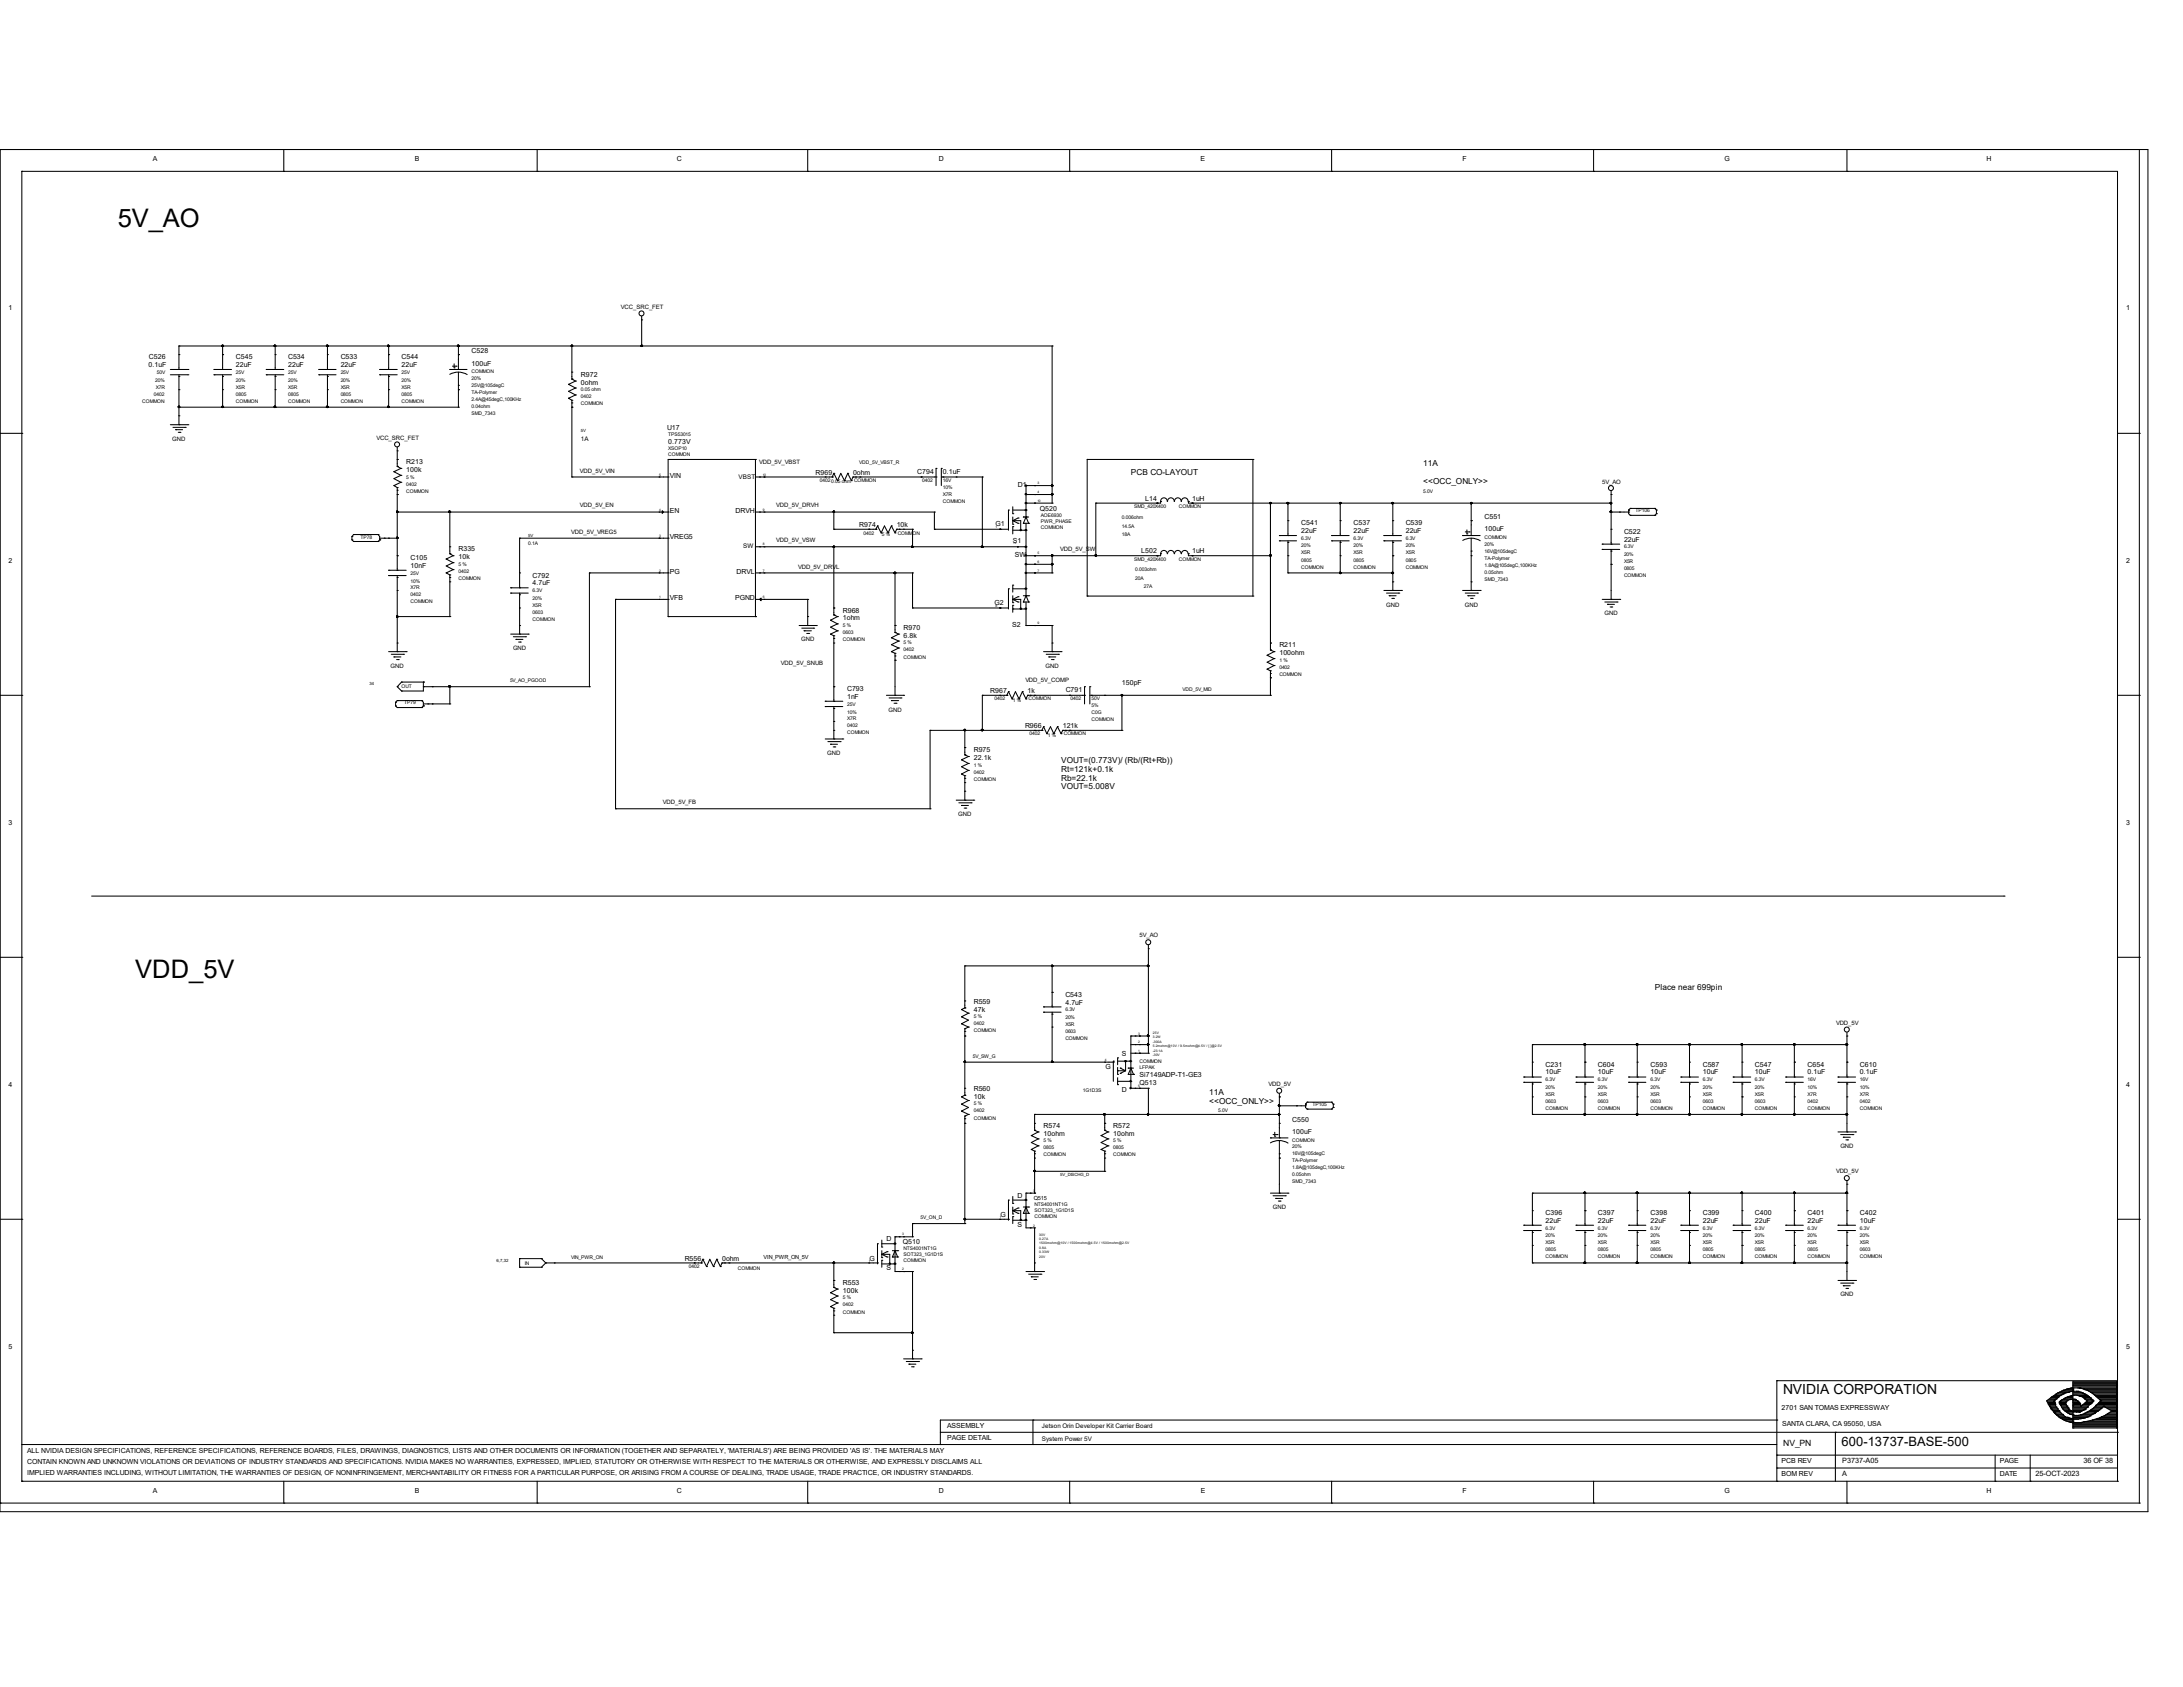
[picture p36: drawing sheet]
<svg xmlns="http://www.w3.org/2000/svg" width="279mm" height="216mm" viewBox="0 0 279 216" stroke-linecap="round" stroke-linejoin="round" font-family="sans-serif">
<defs><g id="words">
<g font-size="3.3">
<text x="15.1" y="29">5V_AO</text>
<text x="17.3" y="125.1">VDD_5V</text>
</g>
<text font-size="1.8" x="228.2" y="178.4">NVIDIA CORPORATION</text>
<text font-size="1.7" x="235.7" y="185.1">600-13737-BASE-500</text>
<g font-size="1.1">
<text x="182.2" y="59.7">11A</text>
<text x="144.7" y="60.8">PCB CO-LAYOUT</text>
<text x="182.2" y="61.9">&lt;&lt;OCC_ONLY&gt;&gt;</text>
<text x="135.8" y="97.7">VOUT=(0.773V)/ (Rb/(Rt+Rb))</text>
<text x="135.8" y="99.9">Rb=22.1k</text>
<text x="135.8" y="101">VOUT=5.008V</text>
<text x="135.8" y="98.8">Rt=121k+0.1k</text>
<text x="211.8" y="126.7">Place near 699pin</text>
<text x="154.8" y="140.1">11A</text>
<text x="154.8" y="141.3">&lt;&lt;OCC_ONLY&gt;&gt;</text>
<text x="228.2" y="185.1">NV_PN</text>
</g>
<g font-size=".9">
<text x="19.6" y="20.6">A</text>
<text x="53.1" y="20.6">B</text>
<text x="86.6" y="20.6">C</text>
<text x="120.1" y="20.6">D</text>
<text x="153.7" y="20.6">E</text>
<text x="187.2" y="20.6">F</text>
<text x="220.7" y="20.6">G</text>
<text x="254.3" y="20.6">H</text>
<text x="1.1" y="39.6">1</text>
<text x="272.1" y="39.6">1</text>
<text x="19" y="47">0.1uF</text>
<text x="19" y="46">C526</text>
<text x="30.2" y="46">C545</text>
<text x="30.2" y="47">22uF</text>
<text x="36.9" y="46">C534</text>
<text x="36.9" y="47">22uF</text>
<text x="43.6" y="46">C533</text>
<text x="43.6" y="47">22uF</text>
<text x="51.4" y="46">C544</text>
<text x="51.4" y="47">22uF</text>
<text x="60.4" y="45.2">C528</text>
<text x="60.4" y="46.8">100uF</text>
<text x="74.3" y="48.2">R972</text>
<text x="74.3" y="49.2">0ohm</text>
<text x="52" y="59.4">R213</text>
<text x="85.4" y="55">U17</text>
<text x="85.5" y="56.8">0.773V</text>
<text x="52" y="60.4">100k</text>
<text x="85.7" y="65.7">EN</text>
<text x="85.7" y="61.2">VIN</text>
<text x="94.1" y="65.7">DRVH</text>
<text x="104.4" y="60.7">R969</text>
<text x="109.2" y="60.7">0ohm</text>
<text x="117.4" y="60.6">C794</text>
<text x="120.7" y="60.6">0.1uF</text>
<text x="130.3" y="62.3">D1</text>
<text x="133.1" y="65.4">Q520</text>
<text x="146.6" y="64.1">L14</text>
<text x="152.6" y="64.1">1uH</text>
<text x="52.5" y="71.7">C105</text>
<text x="58.7" y="70.6">R335</text>
<text x="58.7" y="71.6">10k</text>
<text x="85.7" y="69">VREG5</text>
<text x="110" y="67.4">R974</text>
<text x="114.8" y="67.4">10k</text>
<text x="127.4" y="67.3">G1</text>
<text x="129.6" y="69.6">S1</text>
<text x="129.9" y="71.2">SW</text>
<text x="146" y="70.8">L502</text>
<text x="152.6" y="70.8">1uH</text>
<text x="166.5" y="67.2">C541</text>
<text x="166.5" y="68.2">22uF</text>
<text x="173.2" y="67.2">C537</text>
<text x="173.2" y="68.2">22uF</text>
<text x="179.9" y="67.2">C539</text>
<text x="179.9" y="68.2">22uF</text>
<text x="190" y="66.4">C551</text>
<text x="190" y="68">100uF</text>
<text x="207.9" y="68.3">C522</text>
<text x="207.9" y="69.3">22uF</text>
<text x="1.1" y="72">2</text>
<text x="52.5" y="72.7">10nF</text>
<text x="68.2" y="73.9">C792</text>
<text x="68.2" y="74.9">4.7uF</text>
<text x="85.7" y="76.8">VFB</text>
<text x="85.7" y="73.5">PG</text>
<text x="94.1" y="76.8">PGND</text>
<text x="94.3" y="73.5">DRVL</text>
<text x="127.3" y="77.4">G2</text>
<text x="272.1" y="72">2</text>
<text x="107.9" y="78.4">R968</text>
<text x="107.9" y="79.4">1ohm</text>
<text x="115.7" y="80.6">R970</text>
<text x="115.7" y="81.6">6.8k</text>
<text x="129.5" y="80.2">S2</text>
<text x="163.7" y="82.8">R211</text>
<text x="163.7" y="83.9">100ohm</text>
<text x="108.4" y="88.4">C793</text>
<text x="108.4" y="89.5">1nF</text>
<text x="126.7" y="88.7">R967</text>
<text x="131.5" y="88.7">1k</text>
<text x="136.4" y="88.6">C791</text>
<text x="143.6" y="87.7">150pF</text>
<text x="131.2" y="93.1">R966</text>
<text x="136" y="93.1">121k</text>
<text x="124.6" y="96.3">R975</text>
<text x="124.6" y="97.3">22.1k</text>
<text x="1.1" y="105.5">3</text>
<text x="272.1" y="105.5">3</text>
<text x="124.6" y="128.4">R559</text>
<text x="124.6" y="129.5">47k</text>
<text x="136.4" y="127.6">C543</text>
<text x="136.4" y="128.6">4.7uF</text>
<text x="141.5" y="136.8">G</text>
<text x="143.6" y="135.2">S</text>
<text x="145.8" y="137.8">Si7149ADP-T1-GE3</text>
<text x="197.8" y="136.5">C231</text>
<text x="197.8" y="137.5">10uF</text>
<text x="204.5" y="136.5">C604</text>
<text x="204.5" y="137.5">10uF</text>
<text x="211.2" y="136.5">C593</text>
<text x="211.2" y="137.5">10uF</text>
<text x="217.9" y="136.5">C587</text>
<text x="217.9" y="137.5">10uF</text>
<text x="224.6" y="136.5">C547</text>
<text x="224.6" y="137.5">10uF</text>
<text x="231.4" y="136.5">C654</text>
<text x="231.4" y="137.5">0.1uF</text>
<text x="238" y="136.5">C610</text>
<text x="238" y="137.5">0.1uF</text>
<text x="1.1" y="139.1">4</text>
<text x="124.6" y="139.6">R560</text>
<text x="124.6" y="140.6">10k</text>
<text x="143.6" y="139.7">D</text>
<text x="145.8" y="138.9">Q513</text>
<text x="165.4" y="143.6">C550</text>
<text x="272.1" y="139.1">4</text>
<text x="133.6" y="144.3">R574</text>
<text x="133.6" y="145.3">10ohm</text>
<text x="142.5" y="144.3">R572</text>
<text x="142.5" y="145.3">10ohm</text>
<text x="165.4" y="145.1">100uF</text>
<text x="128.1" y="155.7">G</text>
<text x="130.2" y="153.3">D</text>
<text x="197.8" y="155.5">C396</text>
<text x="204.5" y="155.5">C397</text>
<text x="211.2" y="155.5">C398</text>
<text x="217.9" y="155.5">C399</text>
<text x="224.6" y="155.5">C400</text>
<text x="231.4" y="155.5">C401</text>
<text x="238" y="155.5">C402</text>
<text x="87.6" y="161.3">R556</text>
<text x="92.4" y="161.3">0ohm</text>
<text x="111.3" y="161.3">G</text>
<text x="113.5" y="158.9">D</text>
<text x="115.6" y="159.2">Q510</text>
<text x="130.2" y="157">S</text>
<text x="197.8" y="156.5">22uF</text>
<text x="204.5" y="156.5">22uF</text>
<text x="211.2" y="156.5">22uF</text>
<text x="217.9" y="156.5">22uF</text>
<text x="224.6" y="156.5">22uF</text>
<text x="231.4" y="156.5">22uF</text>
<text x="238" y="156.5">10uF</text>
<text x="107.9" y="164.5">R553</text>
<text x="107.9" y="165.4">100k</text>
<text x="113.5" y="162.6">S</text>
<text x="1.1" y="172.6">5</text>
<text x="272.1" y="172.6">5</text>
<text x="121.2" y="184.3">PAGE DETAIL</text>
<text x="121.2" y="182.8">ASSEMBLY</text>
<text x="228" y="180.4">2701 SAN TOMAS EXPRESSWAY</text>
<text x="228.1" y="182.5">SANTA CLARA, CA 95050, USA</text>
<text x="3.5" y="187.4">CONTAIN KNOWN AND UNKNOWN VIOLATIONS OR DEVIATIONS OF INDUSTRY STANDARDS AND SPECIFICATIONS. NVIDIA MAKES NO WARRANTIES, EXPRESSED, IMPLIED, STATUTORY OR OTHERWISE WITH RESPECT TO THE MATERIALS OR OTHERWISE, AND EXPRESSLY DISCLAIMS ALL</text>
<text x="3.5" y="186">ALL NVIDIA DESIGN SPECIFICATIONS, REFERENCE SPECIFICATIONS, REFERENCE BOARDS, FILES, DRAWINGS, DIAGNOSTICS, LISTS AND OTHER DOCUMENTS OR INFORMATION (TOGETHER AND SEPARATELY, 'MATERIALS') ARE BEING PROVIDED 'AS IS'. THE MATERIALS MAY</text>
<text x="3.5" y="188.8">IMPLIED WARRANTIES INCLUDING, WITHOUT LIMITATION, THE WARRANTIES OF DESIGN, OF NONINFRINGEMENT, MERCHANTABILITY OR FITNESS FOR A PARTICULAR PURPOSE, OR ARISING FROM A COURSE OF DEALING, TRADE USAGE, TRADE PRACTICE, OR INDUSTRY STANDARDS.</text>
<text x="19.6" y="191.1">A</text>
<text x="53.1" y="191.1">B</text>
<text x="86.6" y="191.1">C</text>
<text x="120.1" y="191.1">D</text>
<text x="153.7" y="191.1">E</text>
<text x="187.2" y="191.1">F</text>
<text x="220.7" y="191.1">G</text>
<text x="228" y="188.9">BOM REV</text>
<text x="228" y="187.2">PCB REV</text>
<text x="235.8" y="188.9">A</text>
<text x="235.8" y="187.2">P3737-A05</text>
<text x="254.3" y="191.1">H</text>
<text x="255.9" y="187.2">PAGE</text>
<text x="255.9" y="188.9">DATE</text>
<text x="260.5" y="188.9">25-OCT-2023</text>
<text x="266.7" y="187.2">36 OF 38</text>
</g>
<g font-size=".8">
<text x="79.5" y="39.5">VCC_SRC_FET</text>
<text x="22.1" y="56.4">GND</text>
<text x="48.2" y="56.3">VCC_SRC_FET</text>
<text x="74.3" y="56.4">1A</text>
<text x="97.2" y="59.4">VDD_5V_VBST</text>
<text x="74.2" y="64.9">VDD_5V_EN</text>
<text x="74.2" y="60.5">VDD_5V_VIN</text>
<text x="94.5" y="61.3">VBST</text>
<text x="99.4" y="64.9">VDD_5V_DRVH</text>
<text x="205.1" y="61.9">5V_AO</text>
<text x="73.1" y="68.3">VDD_5V_VREG5</text>
<text x="95.1" y="70.1">SW</text>
<text x="99.4" y="69.4">VDD_5V_VSW</text>
<text x="135.7" y="70.5">VDD_5V_SW</text>
<text x="102.2" y="72.8">VDD_5V_DRVL</text>
<text x="177.4" y="77.6">GND</text>
<text x="187.5" y="77.6">GND</text>
<text x="65.7" y="83.2">GND</text>
<text x="102.5" y="82.1">GND</text>
<text x="205.4" y="78.7">GND</text>
<text x="50" y="85.5">GND</text>
<text x="99.9" y="85.1">VDD_5V_SNUB</text>
<text x="131.2" y="87.3">VDD_5V_COMP</text>
<text x="133.8" y="85.5">GND</text>
<text x="113.7" y="91.1">GND</text>
<text x="105.9" y="96.6">GND</text>
<text x="84.8" y="103">VDD_5V_FB</text>
<text x="122.6" y="104.4">GND</text>
<text x="145.8" y="120">5V_AO</text>
<text x="235" y="131.1">VDD_5V</text>
<text x="162.3" y="139">VDD_5V</text>
<text x="235.5" y="146.9">GND</text>
<text x="162.9" y="154.7">GND</text>
<text x="235" y="150.2">VDD_5V</text>
<text x="235.5" y="165.9">GND</text>
<text x="133.3" y="182.8">Jetson Orin Developer Kit Carrier Board</text>
<text x="133.3" y="184.4">System Power 5V</text>
</g>
<g font-size=".7">
<text x="132.3" y="153.5">Q515</text>
<text x="97.7" y="161.1">VIN_PWR_ON_5V</text>
</g>
<g font-size=".6">
<text x="20.1" y="47.8">50V</text>
<text x="30.2" y="47.8">25V</text>
<text x="36.9" y="47.8">25V</text>
<text x="43.6" y="47.8">25V</text>
<text x="51.4" y="47.8">25V</text>
<text x="60.4" y="47.7">COMMON</text>
<text x="18.2" y="51.5">COMMON</text>
<text x="19.7" y="50.6">0402</text>
<text x="19.9" y="48.9">20%</text>
<text x="19.9" y="49.7">X7R</text>
<text x="30.2" y="51.5">COMMON</text>
<text x="30.2" y="50.6">0805</text>
<text x="30.2" y="49.7">X5R</text>
<text x="30.2" y="48.9">20%</text>
<text x="36.9" y="48.9">20%</text>
<text x="36.9" y="49.7">X5R</text>
<text x="36.9" y="50.6">0805</text>
<text x="36.9" y="51.5">COMMON</text>
<text x="43.6" y="51.5">COMMON</text>
<text x="43.6" y="50.6">0805</text>
<text x="43.6" y="49.7">X5R</text>
<text x="43.6" y="48.9">20%</text>
<text x="51.4" y="49.7">X5R</text>
<text x="51.4" y="48.9">20%</text>
<text x="51.4" y="51.5">COMMON</text>
<text x="51.4" y="50.6">0805</text>
<text x="60.4" y="53.1">SMD_7343</text>
<text x="60.4" y="49.5">25V@105degC</text>
<text x="60.4" y="48.6">20%</text>
<text x="60.4" y="50.4">TA-Polymer</text>
<text x="60.4" y="52.2">0.04ohm</text>
<text x="60.4" y="51.3">2.4A@45degC,100KHz</text>
<text x="74.3" y="50.1">0.05 ohm</text>
<text x="74.3" y="51">0402</text>
<text x="74.3" y="51.9">COMMON</text>
<text x="74.3" y="55.3">5V</text>
<text x="85.5" y="55.8">TPS53015</text>
<text x="85.5" y="57.6">XSOP10</text>
<text x="85.5" y="58.3">COMMON</text>
<text x="110" y="59.4">VDD_5V_VBST_R</text>
<text x="52" y="63">COMMON</text>
<text x="52" y="62.1">0402</text>
<text x="52" y="61.3">5 %</text>
<text x="104.9" y="61.7">0402</text>
<text x="106.4" y="61.8">0.05 ohm</text>
<text x="109.3" y="61.7">COMMON</text>
<text x="118" y="61.7">0402</text>
<text x="120.7" y="62.6">10%</text>
<text x="120.7" y="61.7">16V</text>
<text x="120.7" y="64.4">COMMON</text>
<text x="120.7" y="63.5">X7R</text>
<text x="145.2" y="65.1">SMD_420X400</text>
<text x="150.9" y="65.1">COMMON</text>
<text x="182.2" y="63">5.0V</text>
<text x="209.3" y="65.5">TP106</text>
<text x="46.1" y="68.9">TP78</text>
<text x="67.6" y="68.7">5V</text>
<text x="67.6" y="69.7">0.1A</text>
<text x="110.5" y="68.4">0402</text>
<text x="112.9" y="68.6">5 %</text>
<text x="114.9" y="68.4">COMMON</text>
<text x="133.2" y="67.7">COMMON</text>
<text x="133.2" y="66.9">PWR_PHASE</text>
<text x="133.2" y="66.2">AOE6930</text>
<text x="143.6" y="66.4">0.006ohm</text>
<text x="143.6" y="68.6">18A</text>
<text x="143.6" y="67.5">14.5A</text>
<text x="145.2" y="71.8">SMD_420X400</text>
<text x="150.9" y="71.8">COMMON</text>
<text x="166.5" y="71.9">0805</text>
<text x="166.5" y="70.1">20%</text>
<text x="166.5" y="71">X5R</text>
<text x="166.5" y="69.1">6.3V</text>
<text x="173.2" y="71.9">0805</text>
<text x="173.2" y="71">X5R</text>
<text x="173.2" y="70.1">20%</text>
<text x="173.2" y="69.1">6.3V</text>
<text x="179.9" y="69.1">6.3V</text>
<text x="179.9" y="70.1">20%</text>
<text x="179.9" y="71">X5R</text>
<text x="179.9" y="71.9">0805</text>
<text x="190" y="70.7">16V@105degC</text>
<text x="190" y="69">COMMON</text>
<text x="190" y="69.8">20%</text>
<text x="190" y="71.6">TA-Polymer</text>
<text x="207.9" y="70.2">6.3V</text>
<text x="207.9" y="71.2">20%</text>
<text x="52.5" y="73.5">25V</text>
<text x="52.5" y="74.5">10%</text>
<text x="52.5" y="75.4">X7R</text>
<text x="52.5" y="76.3">0402</text>
<text x="52.5" y="77.2">COMMON</text>
<text x="58.7" y="74.2">COMMON</text>
<text x="58.7" y="73.3">0402</text>
<text x="58.7" y="72.4">5 %</text>
<text x="68.2" y="75.8">6.3V</text>
<text x="68.2" y="77.7">X5R</text>
<text x="68.2" y="76.8">20%</text>
<text x="145.3" y="74.2">20A</text>
<text x="145.3" y="73.1">0.003ohm</text>
<text x="146.4" y="75.3">27A</text>
<text x="166.5" y="72.8">COMMON</text>
<text x="173.2" y="72.8">COMMON</text>
<text x="179.9" y="72.8">COMMON</text>
<text x="190" y="74.3">SMD_7343</text>
<text x="190" y="73.4">0.05ohm</text>
<text x="190" y="72.5">1.8A@105degC,100KHz</text>
<text x="207.9" y="73">0805</text>
<text x="207.9" y="72.1">X5R</text>
<text x="207.9" y="73.9">COMMON</text>
<text x="68.2" y="79.5">COMMON</text>
<text x="68.2" y="78.6">0603</text>
<text x="107.9" y="80.3">5 %</text>
<text x="107.9" y="81.2">0603</text>
<text x="107.9" y="82">COMMON</text>
<text x="115.7" y="82.5">5 %</text>
<text x="115.7" y="83.4">0402</text>
<text x="47.3" y="87.7">34</text>
<text x="51.4" y="88.1">OUT</text>
<text x="65.3" y="87.3">5V_AO_PGOOD</text>
<text x="115.7" y="84.3">COMMON</text>
<text x="127.3" y="89.6">0402</text>
<text x="129.6" y="89.8">1 %</text>
<text x="131.7" y="89.6">COMMON</text>
<text x="137" y="89.6">0402</text>
<text x="139.7" y="89.6">50V</text>
<text x="151.3" y="88.4">VDD_5V_MID</text>
<text x="163.7" y="85.6">0402</text>
<text x="163.7" y="84.7">1 %</text>
<text x="163.7" y="86.5">COMMON</text>
<text x="51.7" y="90.1">TP79</text>
<text x="108.4" y="94">COMMON</text>
<text x="108.4" y="90.3">25V</text>
<text x="108.4" y="93.1">0402</text>
<text x="108.4" y="91.3">10%</text>
<text x="108.4" y="92.2">X7R</text>
<text x="131.8" y="94.1">0402</text>
<text x="134.1" y="94.3">1 %</text>
<text x="136.1" y="94.1">COMMON</text>
<text x="139.7" y="92.3">COMMON</text>
<text x="139.7" y="91.4">C0G</text>
<text x="139.7" y="90.5">5%</text>
<text x="124.6" y="99.9">COMMON</text>
<text x="124.6" y="99">0402</text>
<text x="124.6" y="98.1">1 %</text>
<text x="124.6" y="130.3">5 %</text>
<text x="124.6" y="131.2">0402</text>
<text x="136.4" y="131.3">X5R</text>
<text x="136.4" y="130.4">20%</text>
<text x="136.4" y="129.4">6.3V</text>
<text x="124.5" y="135.4">5V_SW_G</text>
<text x="124.6" y="132.1">COMMON</text>
<text x="136.4" y="133.1">COMMON</text>
<text x="136.4" y="132.2">0603</text>
<text x="145.8" y="136">COMMON</text>
<text x="145.8" y="136.8">LFPAK</text>
<text x="124.6" y="141.5">5 %</text>
<text x="124.6" y="143.3">COMMON</text>
<text x="124.6" y="142.4">0402</text>
<text x="138.6" y="139.7">1G1D3S</text>
<text x="155.9" y="142.4">5.0V</text>
<text x="168" y="141.6">TP105</text>
<text x="197.8" y="141.1">0603</text>
<text x="197.8" y="139.4">20%</text>
<text x="197.8" y="140.3">X5R</text>
<text x="197.8" y="138.3">6.3V</text>
<text x="197.8" y="142">COMMON</text>
<text x="204.5" y="142">COMMON</text>
<text x="204.5" y="141.1">0603</text>
<text x="204.5" y="140.3">X5R</text>
<text x="204.5" y="139.4">20%</text>
<text x="204.5" y="138.3">6.3V</text>
<text x="211.2" y="138.3">6.3V</text>
<text x="211.2" y="142">COMMON</text>
<text x="211.2" y="140.3">X5R</text>
<text x="211.2" y="139.4">20%</text>
<text x="211.2" y="141.1">0603</text>
<text x="217.9" y="138.3">6.3V</text>
<text x="217.9" y="139.4">20%</text>
<text x="217.9" y="140.3">X5R</text>
<text x="217.9" y="141.1">0603</text>
<text x="217.9" y="142">COMMON</text>
<text x="224.6" y="142">COMMON</text>
<text x="224.6" y="141.1">0603</text>
<text x="224.6" y="139.4">20%</text>
<text x="224.6" y="140.3">X5R</text>
<text x="224.6" y="138.3">6.3V</text>
<text x="231.4" y="138.3">16V</text>
<text x="231.4" y="140.3">X7R</text>
<text x="231.4" y="139.4">10%</text>
<text x="231.4" y="141.1">0402</text>
<text x="231.4" y="142">COMMON</text>
<text x="238" y="142">COMMON</text>
<text x="238" y="139.4">10%</text>
<text x="238" y="140.3">X7R</text>
<text x="238" y="141.1">0402</text>
<text x="238" y="138.3">16V</text>
<text x="133.6" y="148">COMMON</text>
<text x="133.6" y="146.2">5 %</text>
<text x="133.6" y="147.1">0805</text>
<text x="142.5" y="148">COMMON</text>
<text x="142.5" y="146.2">5 %</text>
<text x="142.5" y="147.1">0805</text>
<text x="165.4" y="148.8">TA-Polymer</text>
<text x="165.4" y="147.9">16V@105degC</text>
<text x="165.4" y="146.1">COMMON</text>
<text x="165.4" y="149.6">1.8A@105degC,100KHz</text>
<text x="165.4" y="147">20%</text>
<text x="132.4" y="155.1">SOT323_1G1D1S</text>
<text x="132.4" y="155.9">COMMON</text>
<text x="132.4" y="154.3">NTS4001NT1G</text>
<text x="135.7" y="150.5">5V_DISCHG_D</text>
<text x="165.4" y="151.4">SMD_7343</text>
<text x="165.4" y="150.5">0.05ohm</text>
<text x="63.5" y="161.5">6,7,32</text>
<text x="67.2" y="161.8">IN</text>
<text x="73.1" y="161.1">VIN_PWR_ON</text>
<text x="115.7" y="159.9">NTS4001NT1G</text>
<text x="115.7" y="161.5">COMMON</text>
<text x="115.7" y="160.7">SOT323_1G1D1S</text>
<text x="117.8" y="156">5V_ON_D</text>
<text x="197.8" y="161">COMMON</text>
<text x="197.8" y="157.4">6.3V</text>
<text x="197.8" y="160.1">0805</text>
<text x="197.8" y="159.3">X5R</text>
<text x="197.8" y="158.4">20%</text>
<text x="204.5" y="161">COMMON</text>
<text x="204.5" y="157.4">6.3V</text>
<text x="204.5" y="160.1">0805</text>
<text x="204.5" y="159.3">X5R</text>
<text x="204.5" y="158.4">20%</text>
<text x="211.2" y="161">COMMON</text>
<text x="211.2" y="157.4">6.3V</text>
<text x="211.2" y="160.1">0805</text>
<text x="211.2" y="159.3">X5R</text>
<text x="211.2" y="158.4">20%</text>
<text x="217.9" y="161">COMMON</text>
<text x="217.9" y="157.4">6.3V</text>
<text x="217.9" y="160.1">0805</text>
<text x="217.9" y="159.3">X5R</text>
<text x="217.9" y="158.4">20%</text>
<text x="224.6" y="161">COMMON</text>
<text x="224.6" y="157.4">6.3V</text>
<text x="224.6" y="160.1">0805</text>
<text x="224.6" y="159.3">X5R</text>
<text x="224.6" y="158.4">20%</text>
<text x="231.4" y="158.4">20%</text>
<text x="231.4" y="159.3">X5R</text>
<text x="231.4" y="160.1">0805</text>
<text x="231.4" y="157.4">6.3V</text>
<text x="231.4" y="161">COMMON</text>
<text x="238" y="157.4">6.3V</text>
<text x="238" y="159.3">X5R</text>
<text x="238" y="161">COMMON</text>
<text x="238" y="158.4">20%</text>
<text x="238" y="160.1">0603</text>
<text x="88.2" y="162.3">0402</text>
<text x="94.4" y="162.5">COMMON</text>
<text x="107.9" y="166.3">5 %</text>
<text x="107.9" y="167.2">0402</text>
<text x="107.9" y="168.1">COMMON</text>
</g>
<g font-size=".4">
<text x="84.4" y="65.4">4</text>
<text x="84.4" y="60.9">5</text>
<text x="97.6" y="65.4">9</text>
<text x="97.6" y="60.9">10</text>
<text x="132.8" y="62">3</text>
<text x="132.8" y="63.1">4</text>
<text x="132.8" y="64.2">10</text>
<text x="84.4" y="68.7">3</text>
<text x="97.6" y="69.8">8</text>
<text x="127.4" y="67.6">1</text>
<text x="130.1" y="69.6" transform="rotate(-90 130.1 69.6)">2</text>
<text x="132.8" y="71">5</text>
<text x="84.4" y="76.5">1</text>
<text x="84.4" y="73.2">2</text>
<text x="97.6" y="76.5">6</text>
<text x="97.6" y="73.2">7</text>
<text x="127.4" y="77.6">8</text>
<text x="132.8" y="72.1">6</text>
<text x="132.8" y="73.2">7</text>
<text x="132.8" y="79.9">9</text>
<text x="141.4" y="135.8">4</text>
<text x="145.7" y="134.6">1</text>
<text x="145.7" y="133.5">2</text>
<text x="145.7" y="132.4">3</text>
<text x="147.5" y="134">5.2mohm@10V / 9.5mohm@4.5V / [ ]@2.5V</text>
<text x="147.5" y="132.9">3.2W</text>
<text x="147.5" y="134.6">-23.1A</text>
<text x="147.5" y="133.4">-300A</text>
<text x="147.5" y="135.1">-30V</text>
<text x="147.5" y="132.3">25V</text>
<text x="145.7" y="139.1">5</text>
<text x="128" y="155.9">1</text>
<text x="132.2" y="152.5">3</text>
<text x="111.2" y="161.5">1</text>
<text x="115.5" y="158.1">3</text>
<text x="132.2" y="157">2</text>
<text x="133" y="159.3">1500mohm@10V / 1500mohm@4.5V / 1500mohm@2.5V</text>
<text x="133" y="161">20V</text>
<text x="133" y="160.4">0.33W</text>
<text x="133" y="159.8">0.8A</text>
<text x="133" y="158.7">0.27A</text>
<text x="133" y="158.2">30V</text>
<text x="115.5" y="162.6">2</text>
</g>
</g></defs>
<g fill="none" stroke="#000" stroke-width=".13">
<path d="M0 19.1h.1M0 19.1h274.9v174.4h-274.9zM36.3 19.1v2.8M68.7 19.1v2.8M103.4 19.1v2.8M136.9 19.1v2.8M170.4 19.1v2.8M204 19.1v2.8M236.4 19.1v2.8M273.8 19.1v173.3M2.8 21.9h.1M2.8 21.9h268.2v167.7"/>
<path d="M2.8 21.9v167.7M36.3 21.9h.1M68.7 21.9h.1M103.4 21.9h.1M136.9 21.9h.1M170.4 21.9h.1M204 21.9h.1M236.4 21.9h.1M0 55.5h2.8M2.8 55.5h.1M21.8 54.4h2.2M21.8 47.3h2.2"/>
<path d="M21.8 48h2.2M22.1 54.7h1.6M22.5 55h.1M22.5 55h.9M22.8 55.3h.2M22.9 54.4h.1M22.9 48.2h.1M22.9 47.3h.1M22.9 45.4h.1M22.9 49.9h.1M22.9 52.1h.1M22.9 53.2h.1"/>
<path d="M22.9 44.3h.1M22.9 44.3v3M22.9 48v6.4M22.9 52.1h35.8M22.9 44.3h111.8M23 55.3h.1M23.7 54.7h.1M24 54.4h.1M24 47.3h.1M24 48h.1M27.4 47.3h.1M27.4 48h.1"/>
<path d="M27.4 47.3h2.2M27.4 48h2.2M28.5 48.2h.1M28.5 47.3h.1M28.5 45.4h.1M28.5 49.9h.1M28.5 52.1h.1M28.5 44.3h.1M28.5 44.3v3M28.5 48v4.1M34.1 47.3h.1M34.1 48h.1"/>
<path d="M34.1 47.3h2.2M34.1 48h2.2M35.2 48.2h.1M35.2 47.3h.1M35.2 45.4h.1M35.2 49.9h.1M35.2 52.1h.1M35.2 44.3h.1M35.2 44.3v3M35.2 48v4.1M40.8 47.3h.1M40.8 48h.1"/>
<path d="M40.8 47.3h2.2M40.8 48h2.2M41.9 48.2h.1M41.9 47.3h.1M41.9 45.4h.1M41.9 49.9h.1M41.9 52.1h.1M41.9 44.3h.1M41.9 44.3v3M41.9 48v4.1M48.6 47.3h.1M48.6 48h.1"/>
<path d="M48.6 47.3h2.2M48.6 48h2.2M49.7 48.2h.1M49.7 47.3h.1M49.7 45.4h.1M49.7 49.9h.1M49.7 52.1h.1M49.7 44.3h.1M49.7 44.3v3M49.7 48v4.1M50.8 57.7h.1M50.8 59.7h.1"/>
<path d="M50.8 58.8h.1M50.8 57.2v2.5M50.8 59.7l.5 .2M51.3 59.9h.1M51.3 59.9l-.9 .5M57.6 47.9a2.25 2.25 0 0 1 2.2 0M57.6 47.3h.1M57.6 47.3h2.2M57.9 46.9h.5M58.1 47.1h.1M58.1 46.6v.5M58.4 46.9h.1"/>
<path d="M58.7 49.3h.1M58.7 47.3h.1M58.7 45.4h.1M58.7 49.9h.1M58.7 52.1h.1M58.7 44.3h.1M58.7 44.3v3M58.7 47.6v4.5M72.8 51h.1M72.8 49.2h.1M72.8 51l.4 .2M72.8 49.2l.9 .5"/>
<path d="M73.2 51.6h.1M73.2 51.2h.1M73.2 48.5h.1M73.2 47.6h.1M73.2 52.1h.1M73.2 44.3h.1M73.2 44.3v4.2M73.2 51.2v9.8M73.2 48.5l.5 .3M73.7 50.5h.1M73.7 48.8h.1M73.7 49.7h.1"/>
<path d="M73.7 50.5l-.9 .5M73.7 49.7l-.9 .4 .9 .4M73.7 48.8l-.9 .4M82.1 40.9h.1M82.1 44.3h.1M82.1 40.5v3.8M96.7 58.8h.1M96.7 58.8h-11.2v20.1M96.7 58.8v20.1M119.8 59.9h.1M119.8 59.9v2.2M120.5 59.9h.1"/>
<path d="M120.5 59.9v2.2M134.7 44.3h.1M134.7 44.3v20.1M139.1 58.8h.1M139.1 58.8v17.5M139.1 58.8h21.3M160.4 58.8h.1M160.4 58.8v17.5M271 55.5h2.8M273.8 55.5h.1M45 69.1h.1M45 68.7h.1"/>
<path d="M45 69.1l.3 .2M45 68.7v.4M45.3 69.3h.1M45.3 68.4h.1M45.3 69.3h3.1M45.3 68.4l-.3 .3M45.3 68.4h3.1M48.4 69.3h.1M48.4 68.4h.1M48.4 68.4l.2 .3v.4M48.6 69.1h.1M48.6 68.9h2.2"/>
<path d="M48.6 69.1l-.2 .2M49.2 68.9h.1M49.7 68.9h.1M49.7 73h.1M49.7 73.7h.1M49.7 73h2.3M49.7 73.7h2.3M50.4 62.1h.1M50.4 60.4h.1M50.4 62.1l.4 .3M50.4 60.4l.9 .4M50.8 73.9h.1"/>
<path d="M50.8 73h.1M50.8 71.1h.1M50.8 75.6h.1M50.8 62.7h.1M50.8 62.4h.1M50.8 63.3h.1M50.8 78.9h.1M50.8 68.9h.1M50.8 65.5h.1M50.8 62.4v10.6M50.8 73.7v9.7M50.8 65.5h34.7"/>
<path d="M50.8 78.9h6.8M51.3 61.7h.1M51.3 60.8h.1M51.3 61.7l-.9 .4M51.3 60.8l-.9 .5 .9 .4M57.1 73.3h.1M57.1 71.5h.1M57.1 73.3l.5 .3M57.1 71.5l.9 .5M57.6 73.9h.1M57.6 73.6h.1M57.6 70.9h.1"/>
<path d="M57.6 70h.1M57.6 74.5h.1M57.6 78.9h.1M57.6 65.5h.1M57.6 65.5v5.4M57.6 73.6v5.3M57.6 70.9l.4 .2M58 72.9h.1M58 71.1h.1M58 72h.1M58 72.9l-.9 .4M58 72l-.9 .4 .9 .5"/>
<path d="M58 71.1l-.9 .4M65.4 75.2h.1M65.4 75.9h.1M65.4 75.9h2.2M65.4 75.2h2.2M66.5 76.1h.1M66.5 75.2h.1M66.5 73.3h.1M66.5 77.8h.1M66.5 68.9h.1M66.5 68.9v6.3M66.5 75.9v5.3"/>
<path d="M66.5 68.9h19M73.2 61h.1M73.2 61h12.3M75.4 73.3h.1M75.4 73.3h10.1M75.4 73.3v14.6M78.8 76.7h.1M78.8 76.7h6.7M78.8 76.7v26.8M84.4 76.7h.1M84.4 73.3h.1M84.4 68.9h.1"/>
<path d="M84.4 65.5h.1M84.4 61h.1M85.5 76.7h.1M85.5 65.5h.1M85.5 61h.1M85.5 73.3h.1M85.5 68.9h.1M85.5 78.9h.1M85.5 78.9h11.2M96.7 78.9h.1M96.7 76.7h6.7M96.7 65.5h22.9"/>
<path d="M96.7 61h9.8M96.7 70h34.6M96.7 73.3h20.1M97.2 61h.1M97.2 65.5h.1M97.2 70h.1M97.2 76.7h.1M97.2 73.3h.1M97.8 76.7h.1M97.8 73.3h.1M97.8 70h.1M97.8 65.5h.1"/>
<path d="M97.8 61h.1M103.4 76.7h.1M103.4 78.9h.1M103.4 76.7v3.4M105.6 61h.1M106.3 79.4h.1M106.3 79.4l.9 .4M106.5 61h.1M106.7 78.7h.1M106.7 77.8h.1M106.7 60.6h.1M106.7 65.5h.1"/>
<path d="M106.7 67.7h.1M106.7 70h.1M106.7 65.5v2.2M106.7 70v8.7M106.7 78.7l.5 .2M106.7 60.6l-.2 .4M106.7 60.6l.5 .9M106.7 67.7h5.4M107.2 78.9h.1M107.2 79.8h.1M107.2 61.5h.1M107.2 79.8l-.9 .5 .9 .4"/>
<path d="M107.2 78.9l-.9 .5M107.2 61.5l.4-.9 .5 .9M108.1 61.5h.1M108.5 60.6h.1M108.5 60.6l-.4 .9M108.5 60.6l.5 .9M109 61.5h.1M109.2 61h.1M109.2 61h10.6M109.2 61l-.2 .5M109.5 61h.1M110.1 61h.1"/>
<path d="M111.2 67.7h.1M112.1 67.7h.1M112.3 67.3h.1M112.3 67.3l-.2 .4M112.3 67.3l.5 .9M112.8 68.2h.1M112.8 68.2l.4-.9 .5 .9M113.7 68.2h.1M114.1 67.3h.1M114.1 67.3l-.4 .9M114.1 67.3l.5 .9M114.6 68.2h.1"/>
<path d="M114.6 73.3h.1M114.6 73.3v7.6M114.8 67.7h.1M114.8 67.7h2M114.8 67.7l-.2 .5M115.1 67.7h.1M115.7 67.7h.1M116.8 73.3h.1M116.8 77.8h.1M116.8 70h.1M116.8 67.7h.1M116.8 67.7v2.3"/>
<path d="M116.8 73.3v4.5M116.8 77.8h12.3M117.9 61h.1M119.6 65.5h.1M119.6 67.7h.1M119.6 67.7h9.5M119.6 65.5v2.2M119.8 61h.1M120.5 61h5.2M120.7 61h.1M122.4 61h.1M125.7 70h.1"/>
<path d="M125.7 61h.1M125.7 61v9M128 77.8h.1M128 67.7h.1M129.1 75.4h.1M129.1 65.3h.1M129.1 65.3v2.6M129.1 75.4v2.5M129.6 76.7h.1M129.6 67.1h.1M129.6 65.7h.1M129.6 77.9h.1"/>
<path d="M129.6 77.5h.1M129.6 77.1h.1M129.6 74.9h.1M129.6 66.6h.1M129.6 67.4h.1M129.6 76.7h1v1.2M129.6 64.9v.8M129.6 66.2v.9M129.6 67.4v.9M129.6 74.9v.9M129.6 76.2v.9M129.6 77.5v.9"/>
<path d="M129.6 66.6h1v1.3M129.6 65.3h1.7M129.6 76.7l.7 .3M129.6 75.4h1.7M129.6 77.9h1.7M129.6 66.6l.7 .4M129.6 67.9h1.7M130.2 70h.1M130.3 77h.1M130.3 76.4h.1M130.3 66.3h.1M130.3 67h.1"/>
<path d="M130.3 76.4l-.7 .3M130.3 66.3l-.7 .3M130.6 77.9h.1M130.6 67.9h.1M131 66.2h.1M131 67h.1M131 77h.1M131 76.2h.7M131 77h.7M131 66.2h.7M131 67h.7M131.2 71h.2v.1h-.2z"/>
<path d="M131.2 65.2h.2v.1h-.2zM131.2 69.9h.2v.1h-.2zM131.2 77.8h.2v.2h-.2zM131.2 75.3h.2v.1h-.2zM131.2 67.8h.2v.1h-.2zM131.2 63.2h.2v.1h-.2zM131.2 64.3h.2v.1h-.2zM131.2 73.3h.2v.1h-.2zM131.2 72.1h.2v.2h-.2zM131.2 62.1h.2v.1h-.2zM131.3 65.3h.1M131.3 70h.1"/>
<path d="M131.3 75.4h.1M131.3 64.4h.1M131.3 62.1h.1M131.3 63.3h.1M131.3 66.2h.1M131.3 76.2h.1M131.3 67.9h.1M131.3 64.4h3.4M131.3 73.3h3.4M131.3 62.3v3.9M131.3 67v9.2M131.3 77v3.1"/>
<path d="M131.3 72.2h3.4M131.3 62.1h3.4M131.3 63.3h3.4M131.3 66.2l.4 .8M131.3 66.2l-.3 .8M131.3 76.2l-.3 .8M131.3 76.2l.4 .8M131.7 76.2h.1M131.7 67h.1M131.7 77h.1M132.4 71.1h.1M132.4 72.2h.1"/>
<path d="M132.4 73.3h.1M132.4 62.1h.1M132.4 63.3h.1M132.4 64.4h.1M134.7 64.4h.1M134.7 63.3h.1M134.7 62.1h.1M134.7 73.3h.1M134.7 72.2h.1M134.7 71.1h.1M134.7 71.1v2.2M139.1 76.3h.1"/>
<path d="M139.1 76.3h21.3M140.3 71.1h.1M140.3 64.4h.1M140.3 64.4v6.7M148.1 71.1h.1M148.1 64.4h.1M148.5 70.9h.1M148.5 70.9a.42 .42 0 0 1 .5-.5 .42 .42 0 0 1 .4 .5M148.5 64.2h.1M148.5 70.9v.2h-17.2M148.5 64.2v.2h-8.2M149.4 64.2a.42 .42 0 0 0-.4-.5 .42 .42 0 0 0-.4 .5"/>
<path d="M149.4 70.9a.42 .42 0 0 1 .5-.5 .42 .42 0 0 1 .4 .5M150.3 64.2a.42 .42 0 0 0-.4-.5 .42 .42 0 0 0-.5 .5M150.3 70.9a.42 .42 0 0 1 .4-.5 .42 .42 0 0 1 .5 .5M151.2 64.2a.42 .42 0 0 0-.5-.5 .42 .42 0 0 0-.4 .5M151.2 70.9a.42 .42 0 0 1 .4-.5 .42 .42 0 0 1 .5 .5M152.1 64.2a.42 .42 0 0 0-.5-.5 .42 .42 0 0 0-.4 .5M152.1 70.9h.1M152.1 64.2h.1M152.1 64.2v.2h54.1M152.1 70.9v.2h10.5M152.6 71.1h.1M152.6 64.4h.1"/>
<path d="M160.4 76.3h.1M162.6 71.1h.1M162.6 64.4h.1M162.6 64.4v18.8M163.7 68.5h.1M163.7 69.2h.1M163.7 68.5h2.2M163.7 69.2h2.2M164.8 69.4h.1M164.8 68.5h.1M164.8 66.6h.1M164.8 71.1h.1"/>
<path d="M164.8 64.4h.1M164.8 73.3h.1M164.8 64.4v4.1M164.8 69.2v4.1M164.8 73.3h13.5M170.4 68.5h.1M170.4 69.2h.1M170.4 68.5h2.3M170.4 69.2h2.3M171.5 69.4h.1M171.5 68.5h.1M171.5 66.6h.1"/>
<path d="M171.5 71.1h.1M171.5 64.4h.1M171.5 73.3h.1M171.5 64.4v4.1M171.5 69.2v4.1M177.1 68.5h.1M177.1 69.2h.1M177.1 75.6h2.3M177.1 68.5h2.3M177.1 69.2h2.3M177.5 75.9h1.5M177.8 76.2h.1"/>
<path d="M177.8 76.2h.9M178.1 76.6h.3M178.3 75.6h.1M178.3 69.4h.1M178.3 68.5h.1M178.3 66.6h.1M178.3 71.1h.1M178.3 64.4h.1M178.3 73.3h.1M178.3 74.5h.1M178.3 64.4v4.1M178.3 69.2v6.4"/>
<path d="M178.4 76.6h.1M179 75.9h.1M179.4 75.6h.1M187.2 68.5h.1M187.2 75.6h2.2M187.2 68.5h2.2M187.2 69.2a2.22 2.22 0 0 1 2.3 0M187.5 75.9h1.6M187.5 68.1h.5M187.7 68.3h.1M187.7 67.8v.5M187.9 76.2h.1"/>
<path d="M187.9 76.2h.9M188 68.1h.1M188.2 76.6h.2M188.3 75.6h.1M188.3 70.5h.1M188.3 68.5h.1M188.3 66.6h.1M188.3 71.1h.1M188.3 64.4h.1M188.3 74.5h.1M188.3 64.4v4.1M188.3 68.9v6.7"/>
<path d="M188.4 76.6h.1M189.1 75.9h.1M189.4 75.6h.1M205.1 69.6h.1M205.1 70.3h.1M205.1 76.7h2.2M205.1 69.6h2.2M205.1 70.3h2.2M205.4 77h1.6M205.7 77.3h.1M205.7 77.3h.9M206.1 77.7h.2"/>
<path d="M206.2 76.7h.1M206.2 63.3h.1M206.2 70.5h.1M206.2 69.6h.1M206.2 67.7h.1M206.2 72.2h.1M206.2 65.5h.1M206.2 64.4h.1M206.2 62.8v6.8M206.2 70.3v6.4M206.2 65.5h2.2M206.3 77.7h.1"/>
<path d="M207 77h.1M207.3 76.7h.1M207.3 65.5h.1M208.4 65.5h.1M208.4 65.3h.1M208.4 65.3v.4l.3 .3M208.7 66h.1M208.7 65.1h.1M208.7 66h3.1M208.7 65.1l-.3 .2M208.7 65.1h3.1M211.8 66h.1"/>
<path d="M211.8 65.1h.1M211.8 65.1l.2 .2M212 65.7h.1M212 65.3h.1M212 65.7l-.2 .3M212 65.3v.4M0 89h2.8M2.8 89h.1M49.7 83.4h2.3M50.1 83.7h1.5M50.4 84.1h.1M50.4 84.1h.9"/>
<path d="M50.6 90.3h.1M50.6 89.9h.1M50.6 90.3l.2 .3M50.6 89.9v.4M50.8 84.4h.2M50.8 83.4h.1M50.8 87.9h.1M50.8 90.6h.1M50.8 89.7h.1M50.8 82.3h.1M50.8 89.7h3.2M50.8 87.9l.6 .5"/>
<path d="M50.8 90.6h3.2M50.8 89.7l-.2 .2M51 84.4h.1M51.4 87.3h.1M51.4 88.4h.1M51.4 87.3h2.8M51.4 87.3l-.6 .6M51.6 83.7h.1M52 83.4h.1M54 90.6h.1M54 89.7h.1M54 89.7l.2 .2v.4"/>
<path d="M54.2 87.3h.1M54.2 87.9h.1M54.2 90.3h.1M54.2 87.3v1.1h-2.8M54.2 87.9h21.2M54.2 90.1h3.4M54.2 90.3l-.2 .3M54.8 90.1h.1M55.3 90.1h.1M55.3 87.9h.1M57.6 90.1h.1M57.6 87.9h.1"/>
<path d="M57.6 87.9v2.2M65.4 81.2h2.2M65.7 81.5h1.6M66 81.8h.1M66 81.8h.9M66.4 82.2h.2M66.5 81.2h.1M66.5 80.1h.1M66.6 82.2h.1M67.3 81.5h.1M67.6 81.2h.1M75.4 87.9h.1"/>
<path d="M102.3 80.1h2.2M102.6 80.4h1.5M102.9 80.7h.1M102.9 80.7h.9M103.3 81.1h.2M103.4 80.1h.1M103.5 81.1h.1M104.1 80.4h.1M104.5 80.1h.1M105.6 89.7h.1M105.6 90.4h.1M105.6 94.6h2.3"/>
<path d="M105.6 89.7h2.3M105.6 90.4h2.3M106 94.9h1.5M106.3 95.2h.1M106.3 81.2h.1M106.3 95.2h.9M106.3 81.2l.4 .2M106.6 95.6h.2M106.7 94.6h.1M106.7 90.7h.1M106.7 89.7h.1M106.7 87.9h.1"/>
<path d="M106.7 92.3h.1M106.7 81.7h.1M106.7 81.4h.1M106.7 82.3h.1M106.7 93.5h.1M106.7 81.4v8.3M106.7 90.4v4.2M106.8 95.6h.1M107.2 80.7h.1M107.2 80.7l-.9 .5M107.5 94.9h.1M107.9 94.6h.1"/>
<path d="M113.5 89h2.2M113.8 89.3h1.5M114.1 89.7h.1M114.1 83.4h.1M114.1 81.6h.1M114.1 89.7h.9M114.1 83.4l.5 .2M114.1 81.6l.9 .4M114.4 90h.3M114.6 89h.1M114.6 83.9h.1M114.6 83.6h.1"/>
<path d="M114.6 80.9h.1M114.6 80.1h.1M114.6 84.5h.1M114.6 83.6v5.4M114.6 80.9l.4 .3M114.7 90h.1M115 82.9h.1M115 81.2h.1M115 82h.1M115 82.9l-.9 .5M115 82l-.9 .5 .9 .4M115 81.2l-.9 .4"/>
<path d="M115.3 89.3h.1M115.7 89h.1M119 93.5h.1M119 93.5h14.3M119 93.5v10M123.1 99.1h.1M123.1 97.2h.1M123.1 99.1l.4 .2M123.1 97.2l.9 .5M123.5 99.6h.1M123.5 99.3h.1M123.5 96.6h.1"/>
<path d="M123.5 95.7h.1M123.5 93.5h.1M123.5 93.5v3.1M123.5 99.3v3.1M123.5 96.6l.5 .2M124 98.6h.1M124 96.8h.1M124 97.7h.1M124 98.6l-.9 .5M124 97.7l-.9 .4 .9 .5M124 96.8l-.9 .4M125.7 93.5h.1"/>
<path d="M125.7 89h.1M125.7 89h3.2M125.7 89v4.5M128 89h.1M128.9 89h.1M129.1 88.5h.1M129.1 88.5l-.2 .5M129.1 88.5l.4 1M129.5 89.5h.1M129.5 89.5l.5-1 .4 1M130.4 89.5h.1M130.9 88.5h.1"/>
<path d="M130.9 88.5l-.5 1M130.9 88.5l.4 1M131.3 89.5h.1M131.3 80.1h.1M131.3 80.1h3.4M131.5 89h.1M131.5 89h7.3M131.5 89l-.2 .5M131.9 89h.1M132.4 89h.1M132.4 80.1h.1M132.4 93.5h.1"/>
<path d="M133.3 93.5h.1M133.6 93h.1M133.6 83.4h2.2M133.6 93l-.3 .5M133.6 93l.4 .9M133.9 83.7h1.6M134 93.9h.1M134 93.9l.5-.9 .4 .9M134.2 84.1h.1M134.2 84.1h.9M134.6 84.4h.2M134.7 83.4h.1"/>
<path d="M134.7 80.1h.1M134.7 82.3h.1M134.7 80.1v3.3M134.8 84.4h.1M134.9 93.9h.1M135.3 93h.1M135.3 93l-.4 .9M135.3 93l.5 .9M135.5 83.7h.1M135.8 83.4h.1M135.8 93.9h.1M136 93.5h.1"/>
<path d="M136 93.5h7.6M136 93.5l-.2 .4M136.4 93.5h.1M136.9 93.5h.1M136.9 89h.1M138.8 89h.1M138.8 87.9h.1M138.8 87.9v2.2M139.5 87.9h.1M139.5 89h23.1M139.5 87.9v2.2M139.7 89h.1"/>
<path d="M141.4 89h.1M143.6 89h.1M143.6 93.5h.1M143.6 89v4.5M162.2 85.6h.1M162.2 83.9h.1M162.2 85.6l.4 .3M162.2 83.9l.9 .4M162.6 86.2h.1M162.6 85.9h.1M162.6 83.2h.1M162.6 82.3h.1"/>
<path d="M162.6 86.7h.1M162.6 89h.1M162.6 85.9v3.1M162.6 83.2l.5 .2M163.1 85.2h.1M163.1 83.4h.1M163.1 84.3h.1M163.1 85.2l-.9 .4M163.1 84.3l-.9 .5 .9 .4M163.1 83.4l-.9 .5M271 89h2.8M273.8 89h.1"/>
<path d="M11.7 114.7h244.8M78.8 103.5h.1M78.8 103.5h40.2M119 103.5h.1M122.4 102.4h2.2M122.7 102.7h1.6M123.1 103.1h.1M123.1 103.1h.9M123.4 103.4h.2M123.5 102.4h.1M123.5 100.2h.1M123.5 101.3h.1"/>
<path d="M123.6 103.4h.1M124.3 102.7h.1M124.6 102.4h.1M256.5 114.7h.1M0 122.5h2.8M2.8 122.5h.1M123.1 131h.1M123.1 129.2h.1M123.1 130.1h.1M123.1 131l.9 .4M123.1 130.1l.9 .5-.9 .4M123.1 129.2l.9 .5"/>
<path d="M123.5 139.3h.1M123.5 132h.1M123.5 131.7h.1M123.5 129h.1M123.5 128.1h.1M123.5 132.6h.1M123.5 123.6h.1M123.5 135.9h.1M123.5 123.6v5.4M123.5 131.7v8.5M123.5 135.9h19M123.5 129l-.4 .2"/>
<path d="M123.5 123.6h23.5M124 131.4h.1M124 129.7h.1M124 131.4l-.5 .3M124 129.7l-.9 .4M133.6 128.9h.1M133.6 129.5h.1M133.6 128.9h2.2M133.6 129.5h2.2M134.7 129.8h.1M134.7 128.9h.1M134.7 127h.1"/>
<path d="M134.7 131.4h.1M134.7 123.6h.1M134.7 135.9h.1M134.7 123.6v5.3M134.7 129.5v6.4M141.4 135.9h.1M142.5 135.9h.1M142.5 135.8h.1M142.5 135.8v2.6M143 137h.1M143 137.5h.1M143 138.8h.1"/>
<path d="M143 135.4h.1M143 138.4h1.7M143 137h1.1M143 135.4v.9M143 136.6v.9M143 137.9v.9M143 135.8h1.7M143.4 136.7h.1M143.4 137.4h.1M143.4 136.7l.7 .3M144 135.7h.1v.2h-.1zM144.1 135.8h.1"/>
<path d="M144.1 137l-.7 .4M144.1 135.8v1.2M144.4 136.7h.1M144.4 136.7h.7M144.7 138.4h.1M144.7 136.7h.1M144.7 135.8h.1M144.7 132.6h.1M144.7 132.6v6.7h2.3M144.7 132.6h2.3M144.7 133.7h2.3M144.7 134.8h2.3"/>
<path d="M144.7 136.7l.4 .8M144.7 136.7l-.3 .8h.7M145.1 137.5h.1M145.3 139.3h.1M145.3 132.6h.1M145.3 133.7h.1M145.3 134.8h.1M145.8 134.8h.1M145.8 133.7h.1M145.8 132.6h.1M145.8 139.3h.1M147 121.4h.1"/>
<path d="M147 123.6h.1M147 132.6h.1M147 133.7h.1M147 134.8h.1M147 139.3h.1M147 120.9v13.9M147 139.3v3.3M163.7 140v5.6M195 137.8h.1M195 138.5h.1M195 137.8h2.3M195 138.5h2.3"/>
<path d="M196.1 138.7h.1M196.1 137.8h.1M196.1 135.9h.1M196.1 133.7h.1M196.1 133.7h40.3M196.1 133.7v4.1M196.1 138.5v4.1M201.7 137.8h.1M201.7 138.5h.1M201.7 137.8h2.3M201.7 138.5h2.3M202.9 138.7h.1"/>
<path d="M202.9 137.8h.1M202.9 135.9h.1M202.9 133.7h.1M202.9 133.7v4.1M202.9 138.5v4.1M208.4 137.8h.1M208.4 138.5h.1M208.4 137.8h2.3M208.4 138.5h2.3M209.5 138.7h.1M209.5 137.8h.1M209.5 135.9h.1"/>
<path d="M209.5 133.7h.1M209.5 133.7v4.1M209.5 138.5v4.1M215.1 137.8h.1M215.1 138.5h.1M215.1 137.8h2.3M215.1 138.5h2.3M216.2 138.7h.1M216.2 137.8h.1M216.2 135.9h.1M216.2 133.7h.1M216.2 133.7v4.1"/>
<path d="M216.2 138.5v4.1M221.8 137.8h.1M221.8 138.5h.1M221.8 137.8h2.3M221.8 138.5h2.3M223 138.7h.1M223 137.8h.1M223 135.9h.1M223 133.7h.1M223 133.7v4.1M223 138.5v4.1M228.6 137.8h.1"/>
<path d="M228.6 138.5h.1M228.6 137.8h2.2M228.6 138.5h2.2M229.7 138.7h.1M229.7 137.8h.1M229.7 135.9h.1M229.7 133.7h.1M229.7 133.7v4.1M229.7 138.5v4.1M235.2 137.8h.1M235.2 138.5h.1M235.2 137.8h2.3"/>
<path d="M235.2 138.5h2.3M236.4 132.6h.1M236.4 138.7h.1M236.4 137.8h.1M236.4 135.9h.1M236.4 133.7h.1M236.4 132.1v5.7M236.4 138.5v6.4M271 122.5h2.8M273.8 122.5h.1M0 156h2.8M2.8 156h.1"/>
<path d="M112.3 159.2h.1M112.3 159.2v2.6M112.9 159.6h.1M112.9 159.2h1.7M112.9 158.7v.9M114.5 159.1h.1v.1h-.1zM114.6 159.2h.1M114.6 158.3h.1M114.6 158.3v4.4h2.2M114.6 158.3h2.2M115.1 158.3h.1M115.7 158.3h.1"/>
<path d="M116.8 158.3h.1M116.8 156.6h.1M116.8 156.6v1.7M116.8 156.6h6.7M123.1 142.2h.1M123.1 140.4h.1M123.1 141.3h.1M123.1 142.2l.9 .4M123.1 141.3l.9 .4-.9 .5M123.1 140.4l.9 .4M123.5 143.2h.1M123.5 142.8h.1"/>
<path d="M123.5 140.2h.1M123.5 143.8h.1M123.5 156.6h.1M123.5 156h.1M123.5 156h5.6M123.5 142.8v13.8M123.5 140.2l-.4 .2M124 142.6h.1M124 140.8h.1M124 142.6l-.5 .2M124 140.8l-.9 .5M128 156h.1"/>
<path d="M129.1 156h.1M129.1 153.6h.1M129.1 153.6v2.6M129.6 155.7h.1M129.6 155.4h.1M129.6 154h.1M129.6 154.9h.1M129.6 153.6h1.7M129.6 156.2h1.7M129.6 153.1v.9M129.6 154.5v.9M129.6 155.7v.9"/>
<path d="M129.6 154.9l.7 .4M129.6 154.9h1v1.3M130.3 154.6h.1M130.3 155.3h.1M130.3 154.6l-.7 .3M130.6 156.2h.1M131 155.3h.1M131 154.5h.7M131 155.3h.7M131.2 153.5h.2v.1h-.2zM131.2 156.1h.2v.1h-.2zM131.3 153.6h.1"/>
<path d="M131.3 156.2h.1M131.3 154.5h.1M131.3 152.7h.1M131.3 152.7h1.1M131.3 154.5l.4 .8M131.3 154.5l-.3 .8M131.3 152.7v4.4h1.1M131.7 154.5h.1M131.7 155.3h.1M131.9 152.7h.1M131.9 157.1h.1M132 147.1h.1"/>
<path d="M132 145.3h.1M132 147.1l.4 .2M132 145.3l.9 .5M132.4 157.1h.1M132.4 152.7h.1M132.4 147.7h.1M132.4 147.3h.1M132.4 144.7h.1M132.4 143.8h.1M132.4 148.2h.1M132.4 149.9h.1M132.4 142.6h.1"/>
<path d="M132.4 142.6v2.1M132.4 147.3v5.4M132.4 157.1v5.6M132.4 144.7l.5 .2M132.4 149.9h9M132.4 142.6h31.3M132.9 146.6h.1M132.9 144.9h.1M132.9 145.8h.1M132.9 146.6l-.9 .5M132.9 145.8l-.9 .4 .9 .4M132.9 144.9l-.9 .4"/>
<path d="M140.9 147.1h.1M140.9 145.3h.1M140.9 147.1l.5 .2M140.9 145.3l.9 .5M141.4 147.7h.1M141.4 147.3h.1M141.4 144.7h.1M141.4 143.8h.1M141.4 148.2h.1M141.4 149.9h.1M141.4 142.6h.1M141.4 142.6v2.1"/>
<path d="M141.4 147.3v2.6M141.4 144.7l.4 .2M141.8 146.6h.1M141.8 144.9h.1M141.8 145.8h.1M141.8 146.6l-.9 .5M141.8 145.8l-.9 .4 .9 .4M141.8 144.9l-.9 .4M147 142.6h.1M162.6 145.6h.1M162.6 146.3a2.2 2.2 0 0 1 2.3 0M162.6 152.7h2.2"/>
<path d="M162.6 145.6h2.2M162.9 153h1.6M162.9 145.2h.5M163.2 145.4h.1M163.2 144.9v.5M163.3 153.4h.1M163.3 153.4h.9M163.4 145.2h.1M163.6 153.7h.2M163.7 152.7h.1M163.7 140.4h.1M163.7 147.7h.1"/>
<path d="M163.7 145.6h.1M163.7 143.8h.1M163.7 148.2h.1M163.7 142.6h.1M163.7 141.5h.1M163.7 146v6.7M163.7 141.5h3.4M163.8 153.7h.1M164.5 153h.1M164.8 152.7h.1M165.9 141.5h.1M167.1 141.5h.1"/>
<path d="M167.1 141.3h.1M167.1 141.3v.4l.2 .2M167.3 141.9h.1M167.3 141.1h.1M167.3 141.9h3.1M167.3 141.1l-.2 .2M167.3 141.1h3.1M170.4 141.9h.1M170.4 141.1h.1M170.4 141.1l.2 .2M170.6 141.7h.1M170.6 141.3h.1"/>
<path d="M170.6 141.7l-.2 .2M170.6 141.3v.4M195 156.8h.1M195 157.5h.1M195 156.8h2.3M195 157.5h2.3M196.1 157.7h.1M196.1 156.8h.1M196.1 154.9h.1M196.1 159.4h.1M196.1 140.4h.1M196.1 142.6h.1"/>
<path d="M196.1 152.7h.1M196.1 152.7h40.3M196.1 152.7v4.1M196.1 157.5v4.1M196.1 142.6h40.3M201.7 156.8h.1M201.7 157.5h.1M201.7 156.8h2.3M201.7 157.5h2.3M202.9 157.7h.1M202.9 156.8h.1M202.9 154.9h.1"/>
<path d="M202.9 159.4h.1M202.9 140.4h.1M202.9 142.6h.1M202.9 152.7h.1M202.9 152.7v4.1M202.9 157.5v4.1M208.4 156.8h.1M208.4 157.5h.1M208.4 156.8h2.3M208.4 157.5h2.3M209.5 157.7h.1M209.5 156.8h.1"/>
<path d="M209.5 154.9h.1M209.5 159.4h.1M209.5 140.4h.1M209.5 142.6h.1M209.5 152.7h.1M209.5 152.7v4.1M209.5 157.5v4.1M215.1 156.8h.1M215.1 157.5h.1M215.1 156.8h2.3M215.1 157.5h2.3M216.2 157.7h.1"/>
<path d="M216.2 156.8h.1M216.2 154.9h.1M216.2 159.4h.1M216.2 140.4h.1M216.2 142.6h.1M216.2 152.7h.1M216.2 152.7v4.1M216.2 157.5v4.1M221.8 156.8h.1M221.8 157.5h.1M221.8 156.8h2.3M221.8 157.5h2.3"/>
<path d="M223 157.7h.1M223 156.8h.1M223 154.9h.1M223 159.4h.1M223 140.4h.1M223 142.6h.1M223 152.7h.1M223 152.7v4.1M223 157.5v4.1M228.6 156.8h.1M228.6 157.5h.1M228.6 156.8h2.2"/>
<path d="M228.6 157.5h2.2M229.7 157.7h.1M229.7 156.8h.1M229.7 154.9h.1M229.7 159.4h.1M229.7 140.4h.1M229.7 142.6h.1M229.7 152.7h.1M229.7 152.7v4.1M229.7 157.5v4.1M235.2 156.8h.1M235.2 157.5h.1"/>
<path d="M235.2 144.9h2.3M235.2 156.8h2.3M235.2 157.5h2.3M235.6 145.2h1.6M235.9 145.5h.1M235.9 145.5h.9M236.3 145.9h.2M236.4 151.6h.1M236.4 144.9h.1M236.4 157.7h.1M236.4 156.8h.1M236.4 154.9h.1"/>
<path d="M236.4 159.4h.1M236.4 140.4h.1M236.4 142.6h.1M236.4 152.7h.1M236.4 151.1v5.7M236.4 157.5v6.4M236.5 145.9h.1M237.2 145.2h.1M237.5 144.9h.1M271 156h2.8M273.8 156h.1M66.5 161.1h.1"/>
<path d="M66.5 162.2h.1M66.5 161.1v1.1M66.5 161.1h2.8M66.5 162.2h2.8M69.3 162.2h.1M69.3 161.1h.1M69.3 161.1l.5 .5M69.8 161.6h.1M69.8 161.6l-.5 .6M69.8 161.6h19.9M71 161.6h.1M88.9 161.6h.1"/>
<path d="M89.7 161.6h.1M90 161.2h.1M90 161.2l-.3 .4M90 161.2l.4 .9M90.4 162.1h.1M90.4 162.1l.4-.9 .5 .9M91.3 162.1h.1M91.7 161.2h.1M91.7 161.2l-.4 .9M91.7 161.2l.5 .9M92.2 162.1h.1M92.4 161.6h.1"/>
<path d="M92.4 161.6h19.9M92.4 161.6l-.2 .5M92.8 161.6h.1M93.3 161.6h.1M106.3 167.2h.1M106.3 165.4h.1M106.3 167.2l.4 .2M106.3 165.4l.9 .5M106.7 167.8h.1M106.7 167.4h.1M106.7 164.8h.1M106.7 163.9h.1"/>
<path d="M106.7 168.3h.1M106.7 170.6h.1M106.7 161.6h.1M106.7 161.6v3.2M106.7 167.4v3.2M106.7 164.8l.5 .2M106.7 170.6h10.1M107.2 166.8h.1M107.2 165h.1M107.2 165.9h.1M107.2 166.8l-.9 .4M107.2 165.9l-.9 .4 .9 .5"/>
<path d="M107.2 165l-.9 .4M111.2 161.6h.1M112.3 161.6h.1M112.9 161.3h.1M112.9 161h.1M112.9 160.5h.1M112.9 161.8h1.7M112.9 160.1v.9M112.9 161.3v.9M112.9 160.5l.6 .4M112.9 160.5h1v1.3M113.5 160.2h.1"/>
<path d="M113.5 160.9h.1M113.5 160.2l-.6 .3M113.9 161.8h.1M114.2 160.9h.1M114.2 160.1h.7M114.2 160.9h.7M114.5 161.7h.1v.1h-.1zM114.6 161.8h.1M114.6 160.1h.1M114.6 160.1l.3 .8M114.6 160.1l-.4 .8M114.9 160.1h.1"/>
<path d="M114.9 160.9h.1M115.1 162.7h.1M115.7 162.7h.1M115.7 173.9h2.2M116 174.2h1.6M116.3 174.6h.1M116.3 174.6h.9M116.7 174.9h.2M116.8 173.9h.1M116.8 170.6h.1M116.8 172.8h.1M116.8 162.7h.1"/>
<path d="M116.8 162.7v11.2M116.9 174.9h.1M117.6 174.2h.1M117.9 173.9h.1M131.3 162.7h2.3M131.7 163.1h1.5M132 163.4h.1M132 163.4h.9M132.3 163.7h.2M132.4 162.7h.1M132.4 161.6h.1M132.5 163.7h.1"/>
<path d="M133.2 163.1h.1M133.6 162.7h.1M196.1 161.6h.1M196.1 161.6h40.3M202.9 161.6h.1M209.5 161.6h.1M216.2 161.6h.1M223 161.6h.1M227.4 176.7h.1M227.4 176.7h43.6M227.4 176.7v12.9M229.7 161.6h.1"/>
<path d="M235.2 163.9h2.3M235.6 164.2h1.6M235.9 164.5h.1M235.9 164.5h.9M236.3 164.9h.2M236.4 163.9h.1M236.4 161.6h.1M236.5 164.9h.1M237.2 164.2h.1M237.5 163.9h.1M262 179.3h.1M262 179.3l.2 .4"/>
<path d="M262 179.3h.9M262.1 179.5h.8M262.1 179.4h.7M262.1 179.2h.9M262.2 179.7h.1M262.2 179.6h.8M262.2 179.7l.1 .3M262.3 179.7h.7M262.3 179.8h.1M262.3 179.1h.8M262.3 179.8h.8M262.3 180h.1"/>
<path d="M262.3 180h.8M262.4 178.9h.8M262.5 178.9h.8M262.6 178.8h.1M262.6 178.8l-.6 .5M262.7 178.7h.8M262.8 178.7h.1M262.8 178.7l-.2 .1M262.8 179.4h.1M262.8 179.3h.1M262.8 178.6h.9M262.8 179.3v.1"/>
<path d="M262.8 179.4l.1 .1M262.9 179.3h.1M262.9 179.5h.1M262.9 179.5l.1 .1M263 179.2h.1M263 179.6h.1M263 179.7h.1M263 179.2l-.2 .1M263 179.6v.1M263 178.5h.8M263 179.7l.2 .4M263.1 179.1h.1"/>
<path d="M263.1 178.4h.1M263.1 178.4l-.3 .3M263.2 178.9h.1M263.2 179h.1M263.2 178.4h.8M263.2 179l-.2 .2M263.3 178.9h.1M263.4 178.3h.1M263.4 178.3l-.3 .1M263.4 178.9h.1M263.4 178.3h.9M263.4 178.9l-.2 .1"/>
<path d="M263.5 178.7h.1M263.6 179.6h.1M263.6 179.5h.1M263.6 179.4h.1M263.6 178.2h.1M263.6 179.5h.7M263.6 179.4h.8M263.6 178.2h1.1M263.6 179.4v.2M263.6 178.2l-.2 .1M263.7 179.7h.1M263.7 179.6h.1"/>
<path d="M263.7 179.4h.1M263.7 178.6h.1M263.7 179.6h.6M263.7 179.7v.1M263.7 179.6v.1M263.7 178.6l-.3 .3M263.7 179.7h.7M263.7 179.3h.1M263.7 179.8h.1M263.7 179.2h.1M263.7 179.3h.8M263.7 179.8h.7"/>
<path d="M263.7 179.8l.3 .5M263.7 179.2v.2M263.8 178.5h.1M263.8 178.1h.1M263.8 178.1h2.2M263.8 180h.7M263.9 179.2h.1M263.9 179.2h.9M264 179.1h.1M264 178.4h.1M264.1 179.1h.1M264.1 177.9h.1"/>
<path d="M264.1 178.4h.1M264.1 179.1h1M264.1 177.9h1.2M264.1 177.9l-.5 .3M264.1 178.4l-.4 .2M264.2 179h.1M264.2 179l-.5 .2M264.2 178.9h.1M264.2 178.3h.1M264.2 178.9h1.1M264.2 178.3l-.1 .1M264.3 178.3h.1"/>
<path d="M264.3 179.6h.1M264.3 177.8h.1M264.3 179.5h.1M264.3 177.8l-.2 .1M264.3 179.5l.2 .5M264.4 179.7h.1M264.4 177.8h.9M264.4 179.4h.1M264.4 178.9h.1M264.4 178.9l-.2 .1M264.5 180h.1M264.5 178.9h.1"/>
<path d="M264.5 178.2h.1M264.5 178.9h.8M264.5 177.8h.1M264.5 179.3h.1M264.5 177.8h-.2M264.5 179.3l-.2 .2M264.5 180l.2 .2M264.7 178.7h.1M264.7 178.7l-.3 .2M264.7 178.2h.1M264.7 177.7h.6M264.8 178.7h.1"/>
<path d="M264.8 177.7h.1M264.8 178.2h.1M264.8 178.7h.5M264.8 178.2l-.6 .1M264.9 178.7h.1M264.9 179.1h.1M264.9 178.7h-.2M264.9 179.1l-.4 .2M265 177.7h.1M265 178.1h.1M265 177.7l-.5 .1M265 178.1l-.2 .1"/>
<path d="M265.1 178.6h.1M265.1 177.6h.1M265.1 177.6h5.8M265.1 178.6l-.2 .1M265.1 177.6l-.1 .1M265.1 178.6h.2M265.2 179.1h.1M265.2 179.1h.4M265.2 179.1h-.3M265.3 179.5h.1M265.3 179.3h.1M265.3 179.2h.1"/>
<path d="M265.3 177.7h.1M265.3 177.8h.1M265.3 177.9h.1M265.3 178.1h.1M265.3 179.8h.1M265.3 178.6h.1M265.3 177.6h.1M265.3 180h.1M265.3 179.7h.9M265.3 179.5h.8M265.3 179.2h.4M265.3 179.4h.7"/>
<path d="M265.3 179.3h.6M265.3 179.6h.8M265.3 177.4h5.6M265.3 177h5.6M265.3 177.5h5.6M265.3 177.2h5.6M265.3 177.3h5.6M265.3 178.5h1.7M265.3 178.3h1.2M265.3 178.2h1M265.3 178.4h1.5M265.3 179.8h1"/>
<path d="M265.3 180h2M265.3 178.6h-.2M265.3 178.6h.7M265.3 178.1h-.3M265.4 179.1h.1M265.6 179.1h.1M265.6 179.1v.1M265.6 179.2h.1M265.6 179.2h.2M265.8 179.2h.1M265.8 178.1h.1M265.8 179.2l.1 .1"/>
<path d="M265.9 179.3h.1M265.9 179.3l.1 .1M266 179.4h.1M266 178.6h.1M266 178.1h.1M266 178.6h1.2M266 179.4l.1 .1M266 178.1l.3 .1M266.1 179.5h.1M266.1 179.5v.1M266.1 179.6h.1M266.1 177.6h.1"/>
<path d="M266.1 178.6l.1 .1M266.1 179.6l.1 .1M266.1 177.6l.3 .1M266.2 179.7h.1M266.2 178.7h.1M266.2 177.6h.1M266.2 178.7h.2M266.2 179.7l.1 .2M266.3 178.2h.1M266.3 179.9h.1M266.3 180h.1M266.3 179.9v.1"/>
<path d="M266.3 178.2l.2 .1M266.4 177.7h.1M266.4 178.7h.9M266.4 177.7l.3 .1M266.4 178.7h.1M266.4 178.7l.4 .3M266.5 179.8h.1M266.5 179.8h.9M266.5 178.3h.1M266.5 177.7h4.4M266.5 178.3l.5 .3M266.6 179.7h.9"/>
<path d="M266.6 178.9h.9M266.7 177.8h.1M266.7 178.4h.1M266.8 178.9h.7M266.8 179.6h.8M266.8 178.4h.1M266.8 179h.1M266.8 177.8h.1M266.8 179l.3 .3M266.8 177.8l.3 .1M266.9 179.5h.8M266.9 179.1h.8"/>
<path d="M266.9 177.8h4M267 178.5h.1M267 179.2h.8M267 179.4h.8M267 178.6h.1M267 178.6l.2 .1M267.1 179.3h.1M267.1 177.9h.1M267.1 179.3h.8M267.1 177.9l.7 .4M267.1 179.3l-.8 .7M267.2 178.6h.1"/>
<path d="M267.2 177.9h3.7M267.2 178.7h.1M267.3 178.7h.1M267.3 178.1h3.6M267.3 178.7l.2 .2M267.5 178.9h.1M267.5 179.7h.1M267.5 178.2h3.4M267.5 178.9l.1 .1M267.6 179.6h.1M267.6 179h.1M267.6 179l.3 .3"/>
<path d="M267.7 179.1h.1M267.7 179.6h.1M267.7 179.6l-.5 .5M267.7 179.5h.1M267.7 178.3h3.2M267.8 179.2h.1M267.8 179.4h.1M267.8 178.3h.1M267.8 178.3l.3 .2M267.8 179.4l-.1 .2M267.8 179.3h.1M267.9 179.3h.1"/>
<path d="M267.9 178.4h3M267.9 179.3l-.1 .1M268.1 178.5h.1M268.1 178.5h2.8M268.1 178.5l.1 .1M268.2 178.6h.1M268.2 180h.1M268.2 178.6h2.7M268.2 180h2.7M268.2 178.6l.1 .1M268.2 179.9h.1M268.3 179.8h.1"/>
<path d="M268.3 178.7h.1M268.3 179.8h2.6M268.3 178.7l.4 .4M268.4 178.7h2.5M268.4 179.7h2.5M268.4 178.9h2.5M268.5 179.6h2.4M268.6 178.9h2.3M268.6 179.5h2.3M268.7 179.1h2.2M268.7 179.1h.1M268.7 179.4h2.2"/>
<path d="M268.7 179.1l.2 .2M268.8 179.2h2.1M268.9 179.3h.1M268.9 179.3l-1 1M268.9 179.3h2M269.2 180h.1M269.2 180l.2 .1M269.2 180l-.3 .3M270.9 177.7h.1M270.9 177.6h.1M270.9 177.9h.1M270.9 177.8h.1"/>
<path d="M270.9 177.4h.1M270.9 177h.1M270.9 177.5h.1M270.9 177.2h.1M270.9 177.3h.1M270.9 178.6h.1M270.9 179.2h.1M270.9 178.5h.1M270.9 178.3h.1M270.9 178.2h.1M270.9 178.4h.1M270.9 178.1h.1"/>
<path d="M270.9 176.8h.1M270.9 178.9h.1M270.9 179.1h.1M270.9 178.7h.1M270.9 179.6h.1M270.9 179.4h.1M270.9 179.7h.1M270.9 179.5h.1M270.9 176.8h-5.6v6M270.9 176.8v6M0 192.4h.1M0 192.4h273.8"/>
<path d="M2.8 189.6h.1M2.8 184.9h.1M2.8 189.6h268.2M2.8 184.9h224.6M36.3 192.4h.1M36.3 189.6v2.8M68.7 192.4h.1M68.7 189.6v2.8M103.4 192.4h.1M103.4 189.6v2.8M120.4 184.9h.1M120.4 183.3h150.6"/>
<path d="M132.2 181.7h.1M132.2 181.7v3.2M136.9 192.4h.1M136.9 189.6v2.8M170.4 192.4h.1M170.4 189.6v2.8M204 192.4h.1M204 189.6v2.8M227.4 187.9h.1M227.4 186.2h.1M227.4 181.7h.1M227.4 189.6h.1"/>
<path d="M227.4 181.7h-107v3.2M227.4 187.9h43.6M227.4 186.2h43.6M234.9 183.3h.1M234.9 183.3v6.3M236.4 192.4h.1M236.4 189.6v2.8M255.4 189.6h.1M255.4 186.2v3.4M259.8 189.6h.1M259.8 186.2v3.4M262.3 180l.2 .3"/>
<path d="M262.4 180.1h.1M262.4 180.1h.8M262.5 180.2h.1M262.5 180.2h.8M262.5 180.3h.1M262.5 180.3h.9M262.5 180.3l.3 .3M262.6 180.4h.1M262.6 180.4h.8M262.7 180.5h.1M262.7 180.5h.8M262.8 180.6h.1"/>
<path d="M262.8 180.6l.1 .2M262.8 180.6h.8M262.8 180.7h.1M262.8 180.7h.9M262.9 180.8h.1M262.9 180.8l.4 .3M263 180.8h.1M263 180.8h.8M263.1 181h.1M263.1 181h.8M263.2 181.1h.1M263.2 180.1h.1"/>
<path d="M263.2 181.1h.8M263.2 180.1l.1 .2M263.3 181.1h.1M263.3 181.1l.4 .4M263.3 180.3h.1M263.3 180.3l.2 .2M263.4 181.2h.1M263.4 181.2h.8M263.5 181.3h.1M263.5 181.3h.9M263.5 180.5h.1M263.5 180.5l.5 .5"/>
<path d="M263.7 181.4h1M263.7 181.5h.1M263.7 181.5l.3 .2M263.8 181.5h1.2M263.9 180.1h.6M263.9 180.2h.8M264 180.3h.1M264 181.7h.1M264 181h.1M264 180.3l.3 .3M264 181.7l.3 .1M264 181l.5 .4"/>
<path d="M264 180.3h.7M264.1 181.7h.1M264.1 180.4h.7M264.2 180.5h.8M264.2 181.7h1.1M264.3 180.6h.1M264.3 181.8h.1M264.3 180.6h.9M264.3 180.6l.2 .1M264.3 181.8l.3 .1M264.5 180.7h.1M264.5 180.7h.8"/>
<path d="M264.5 181.9h.8M264.5 180.7l.3 .2M264.5 180.1h.1M264.5 181.4h.1M264.6 181.4h.1M264.6 181.9h.1M264.6 181.9h.2M264.7 180.2h.1M264.7 180.8h.1M264.7 180.8h.6M264.7 180.2l.1 .2M264.7 180.3h.1"/>
<path d="M264.7 181.4h.1M264.7 181.4l.1 .1M264.8 180.9h.1M264.8 181.9h.1M264.8 180.9l.2 .1M264.8 181.9l.2 .1M264.8 180.4h.1M264.8 181.5h.1M264.8 180.4l.2 .1M264.9 181h.4M264.9 181.9h.4M264.9 181.5h.1"/>
<path d="M265 181h.1M265 180.5h.1M265 182h.1M265 181l.3 .1M265 180.5l.1 .1M265 182l.3 .1M265 181.5h.1M265 181.5l.2 .1M265.1 180.6h.1M265.1 180.6l.3 .1M265.2 180.6h.1M265.2 181.6h.1"/>
<path d="M265.2 181.6l.1 .1M265.3 181.7h.1M265.3 181.9h.1M265.3 181h.1M265.3 180.7h.1M265.3 181.1h.1M265.3 182.1h.1M265.3 182.8h.1M265.3 180.6h1M265.3 180.3h1.6M265.3 180.2h1.7M265.3 180.4h1.4"/>
<path d="M265.3 180.5h1.2M265.3 180.1h1.9M265.3 181.5h1.2M265.3 181.3h1.9M265.3 181.2h2.2M265.3 182.2h5.6M265.3 182.6h5.6M265.3 182.5h5.6M265.3 182.4h5.6M265.3 182.3h5.6M265.3 181.4h1.7M265.3 182.8h5.6"/>
<path d="M265.3 181.1h.2M265.3 182.1h5.6M265.4 180.7h.1M265.4 180.7h.3M265.5 181.1h.1M265.5 181.1h.5M265.6 182.1h.1M265.7 180.7h.1M265.7 180.7h.4M265.8 181.1h.1M266 181.1h.1M266.1 180.7h.1"/>
<path d="M266.2 180.7h.1M266.2 182.1h.1M266.2 180.7h-.1M266.3 181.1h.1M266.3 182.1h.1M266.3 181.6h.1M266.3 181.1h1.4M266.3 181.6l-.3 .1h-2M266.3 181.1h-.3M266.3 180.6h.1M266.3 180.6l-.1 .1M266.4 181.1h.1"/>
<path d="M266.4 182h.1M266.4 182l-.1 .1M266.5 181.5h.1M266.5 181h.1M266.5 181l-.1 .1M266.5 180.5h.1M266.5 180.5l-.2 .1M266.7 181h1.2M266.7 180.4h.1M266.7 181.9h.1M266.7 181.9l-.3 .1M266.8 180.9h.1"/>
<path d="M266.8 180.4h.1M266.8 181.5h.1M266.8 180.9l-.3 .1M266.8 180.4l-.3 .1M266.8 181.5l-.5 .1M266.8 181.9h4.1M266.9 180.3h.1M266.9 180.8h.1M266.9 180.8l-.1 .1M266.9 180.3l-.1 .1M267 181.4h.1M267 180.8h1.1"/>
<path d="M267 180.2h.1M267.1 180.7h.1M267.1 181.9h.1M267.1 180.7h1.1M267.1 180.7l-.2 .1M267.1 181.9h-.4M267.2 180.1h.1M267.2 180.1l-.3 .2M267.2 181.3h.1M267.3 181.3h.1M267.3 181.3l-.5 .2M267.3 180.6h1.1"/>
<path d="M267.3 181.9h3.6M267.5 181.2h.1M267.5 180.5h1.1M267.5 181.2l-.2 .1M267.5 180.5h.1M267.5 180.5l-.4 .2M267.7 181.1h.1M267.7 180.4h1M267.8 180.3h1.1M267.8 181.7h3.1M267.8 181.7h.1M267.8 181.7l-.7 .2"/>
<path d="M267.9 181h.1M267.9 180.3h.1M267.9 180.3l-.4 .2M267.9 180.2h1.1M268.1 180.8h.1M268.1 180.1h1M268.1 180.8l-.6 .4M268.1 181.7h2.8M268.2 180.7h.1M268.4 181.6h.1M268.4 181.6l-.6 .1M268.4 180.6h.1"/>
<path d="M268.4 181.5h2.5M268.4 180.6l-.3 .2M268.6 180.5h.1M268.7 180.4h.1M268.7 181.5h.1M268.7 181.5l-.3 .1M268.8 181.4h2.1M268.9 180.3h.1M268.9 180.3l-.5 .3M269 180.2h.1M269 181.3h.1M269 181.3l-.3 .2"/>
<path d="M269.1 181.3h1.8M269.1 180.1h.1M269.3 181.2h1.6M269.3 181.2h.1M269.3 181.2l-.3 .1M269.4 180.1h.1M269.4 180.1l.9 .5M269.5 180.1h1.4M269.5 181.1h1.4M269.6 181h.1M269.6 180.2h1.3M269.6 181l-.3 .2"/>
<path d="M269.7 181h1.2M269.8 180.9h.1M269.8 180.3h1.1M269.8 180.9l-.2 .1M269.9 180.8h1M270 180.4h.9M270.1 180.7h.8M270.1 180.7l-.3 .2M270.2 180.5h.7M270.3 180.6h.6M270.3 180.6h.1M270.3 180.6l-.2 .1"/>
<path d="M270.9 180.2h.1M270.9 180.7h.1M270.9 180.4h.1M270.9 180.5h.1M270.9 180.8h.1M270.9 180.3h.1M270.9 180.1h.1M270.9 181.5h.1M270.9 181.3h.1M270.9 181.1h.1M270.9 181.2h.1M270.9 181.9h.1"/>
<path d="M270.9 181.7h.1M270.9 182.2h.1M270.9 182.6h.1M270.9 182.5h.1M270.9 182.4h.1M270.9 182.3h.1M270.9 182.8h.1M270.9 180.6h.1M270.9 181h.1M270.9 181.4h.1M271 183.3h.1M271 189.6h.1"/>
<path d="M273.8 192.4h.1"/>
<circle cx="50.8" cy="56.9" r=".32"/>
<circle cx="82.1" cy="40.1" r=".32"/>
<circle cx="130.6" cy="77.9" r=".08"/>
<circle cx="130.6" cy="67.8" r=".08"/>
<circle cx="206.2" cy="62.5" r=".32"/>
<circle cx="144.7" cy="138.4" r=".08"/>
<circle cx="144.7" cy="139.3" r=".08"/>
<circle cx="144.7" cy="135.8" r=".08"/>
<circle cx="147" cy="120.6" r=".32"/>
<circle cx="163.7" cy="139.6" r=".32"/>
<circle cx="236.4" cy="131.8" r=".32"/>
<circle cx="130.6" cy="156.1" r=".08"/>
<circle cx="236.4" cy="150.8" r=".32"/>
<circle cx="113.9" cy="161.7" r=".08"/>
</g>
<g fill="#000" stroke="#000" stroke-width=".13">
<path d="M84.8 65.4l.1 .1-.1 .2zM97.2 76.7l.2-.2v.4z"/>
<path d="M41.8 52h.2v.1h-.2z" fill-rule="evenodd"/>
<path d="M41.8 52h.2v.1h-.2z" fill-rule="evenodd"/>
<path d="M41.8 52h.2v.1h-.2z" fill-rule="evenodd"/>
<path d="M41.8 44.2h.2v.1h-.2z" fill-rule="evenodd"/>
<path d="M41.8 44.2h.2v.1h-.2z" fill-rule="evenodd"/>
<path d="M41.8 44.2h.2v.1h-.2z" fill-rule="evenodd"/>
<path d="M41.8 52h.2v.1h-.2z" fill-rule="evenodd"/>
<path d="M41.8 52h.2v.1h-.2z" fill-rule="evenodd"/>
<path d="M41.8 52h.2v.1h-.2z" fill-rule="evenodd"/>
<path d="M41.8 44.2h.2v.1h-.2z" fill-rule="evenodd"/>
<path d="M41.8 44.2h.2v.1h-.2z" fill-rule="evenodd"/>
<path d="M41.8 44.2h.2v.1h-.2z" fill-rule="evenodd"/>
<path d="M58.6 44.2h.1v.1h-.1z" fill-rule="evenodd"/>
<path d="M58.6 44.2h.1v.1h-.1z" fill-rule="evenodd"/>
<path d="M58.6 44.2h.1v.1h-.1z" fill-rule="evenodd"/>
<path d="M58.6 44.2h.1v.1h-.1z" fill-rule="evenodd"/>
<path d="M58.6 44.2h.1v.1h-.1z" fill-rule="evenodd"/>
<path d="M58.6 44.2h.1v.1h-.1z" fill-rule="evenodd"/>
<path d="M114.5 73.3h.1v.1h-.1z" fill-rule="evenodd"/>
<path d="M114.5 73.3h.1v.1h-.1z" fill-rule="evenodd"/>
<path d="M114.5 73.3h.1v.1h-.1z" fill-rule="evenodd"/>
<path d="M114.5 73.3h.1v.1h-.1z" fill-rule="evenodd"/>
<path d="M114.5 73.3h.1v.1h-.1z" fill-rule="evenodd"/>
<path d="M114.5 73.3h.1v.1h-.1z" fill-rule="evenodd"/>
<path d="M125.6 69.9h.2v.1h-.2z" fill-rule="evenodd"/>
<path d="M125.6 69.9h.2v.1h-.2z" fill-rule="evenodd"/>
<path d="M125.6 69.9h.2v.1h-.2z" fill-rule="evenodd"/>
<path d="M125.6 69.9h.2v.1h-.2z" fill-rule="evenodd"/>
<path d="M125.6 69.9h.2v.1h-.2z" fill-rule="evenodd"/>
<path d="M125.6 69.9h.2v.1h-.2z" fill-rule="evenodd"/>
<path d="M164.7 64.3h.2v.1h-.2z" fill-rule="evenodd"/>
<path d="M164.7 64.3h.2v.1h-.2z" fill-rule="evenodd"/>
<path d="M164.7 64.3h.2v.1h-.2z" fill-rule="evenodd"/>
<path d="M164.7 64.3h.2v.1h-.2z" fill-rule="evenodd"/>
<path d="M164.7 64.3h.2v.1h-.2z" fill-rule="evenodd"/>
<path d="M164.7 64.3h.2v.1h-.2z" fill-rule="evenodd"/>
<path d="M125.6 93.4h.2v.1h-.2z" fill-rule="evenodd"/>
<path d="M125.6 93.4h.2v.1h-.2z" fill-rule="evenodd"/>
<path d="M125.6 93.4h.2v.1h-.2z" fill-rule="evenodd"/>
<path d="M125.6 93.4h.2v.1h-.2z" fill-rule="evenodd"/>
<path d="M125.6 93.4h.2v.1h-.2z" fill-rule="evenodd"/>
<path d="M125.6 93.4h.2v.1h-.2z" fill-rule="evenodd"/>
<path d="M209.5 133.6h.1v.1h-.1z" fill-rule="evenodd"/>
<path d="M209.5 133.6h.1v.1h-.1z" fill-rule="evenodd"/>
<path d="M209.5 133.6h.1v.1h-.1z" fill-rule="evenodd"/>
<path d="M209.5 133.6h.1v.1h-.1z" fill-rule="evenodd"/>
<path d="M209.5 133.6h.1v.1h-.1z" fill-rule="evenodd"/>
<path d="M209.5 133.6h.1v.1h-.1z" fill-rule="evenodd"/>
<path d="M209.5 142.6h.1v.1h-.1z" fill-rule="evenodd"/>
<path d="M209.5 142.6h.1v.1h-.1z" fill-rule="evenodd"/>
<path d="M209.5 142.6h.1v.1h-.1z" fill-rule="evenodd"/>
<path d="M209.5 152.6h.1v.1h-.1z" fill-rule="evenodd"/>
<path d="M209.5 152.6h.1v.1h-.1z" fill-rule="evenodd"/>
<path d="M209.5 152.6h.1v.1h-.1z" fill-rule="evenodd"/>
<path d="M209.5 142.6h.1v.1h-.1z" fill-rule="evenodd"/>
<path d="M209.5 142.6h.1v.1h-.1z" fill-rule="evenodd"/>
<path d="M209.5 142.6h.1v.1h-.1z" fill-rule="evenodd"/>
<path d="M209.5 152.6h.1v.1h-.1z" fill-rule="evenodd"/>
<path d="M209.5 152.6h.1v.1h-.1z" fill-rule="evenodd"/>
<path d="M209.5 152.6h.1v.1h-.1z" fill-rule="evenodd"/>
<path d="M209.5 161.5h.1v.2h-.1z" fill-rule="evenodd"/>
<path d="M209.5 161.5h.1v.2h-.1z" fill-rule="evenodd"/>
<path d="M209.5 161.5h.1v.2h-.1z" fill-rule="evenodd"/>
<path d="M209.5 161.5h.1v.2h-.1z" fill-rule="evenodd"/>
<path d="M209.5 161.5h.1v.2h-.1z" fill-rule="evenodd"/>
<path d="M209.5 161.5h.1v.2h-.1z" fill-rule="evenodd"/>
<circle cx="22.9" cy="52.1" r=".08"/>
<circle cx="28.5" cy="52.1" r=".08"/>
<circle cx="28.5" cy="44.3" r=".08"/>
<circle cx="35.2" cy="44.3" r=".08"/>
<circle cx="35.2" cy="52.1" r=".08"/>
<circle cx="49.7" cy="52.1" r=".08"/>
<circle cx="49.7" cy="44.3" r=".08"/>
<circle cx="73.2" cy="44.3" r=".08"/>
<circle cx="82.1" cy="44.3" r=".08"/>
<circle cx="50.8" cy="65.5" r=".08"/>
<circle cx="50.8" cy="78.9" r=".08"/>
<circle cx="50.8" cy="68.8" r=".08"/>
<circle cx="57.5" cy="65.5" r=".08"/>
<circle cx="106.7" cy="65.5" r=".08"/>
<circle cx="106.7" cy="70" r=".08"/>
<circle cx="116.8" cy="70" r=".08"/>
<circle cx="134.7" cy="63.2" r=".08"/>
<circle cx="134.7" cy="62.1" r=".08"/>
<circle cx="134.7" cy="72.2" r=".08"/>
<circle cx="134.7" cy="71.1" r=".08"/>
<circle cx="140.3" cy="71.1" r=".08"/>
<circle cx="162.6" cy="64.4" r=".08"/>
<circle cx="162.6" cy="71.1" r=".08"/>
<circle cx="171.5" cy="64.4" r=".08"/>
<circle cx="171.5" cy="73.3" r=".08"/>
<circle cx="178.2" cy="73.3" r=".08"/>
<circle cx="178.2" cy="64.4" r=".08"/>
<circle cx="188.3" cy="64.4" r=".08"/>
<circle cx="206.2" cy="65.5" r=".08"/>
<circle cx="206.2" cy="64.4" r=".08"/>
<circle cx="57.5" cy="87.8" r=".08"/>
<circle cx="123.5" cy="93.4" r=".08"/>
<circle cx="143.6" cy="89" r=".08"/>
<circle cx="123.5" cy="135.9" r=".08"/>
<circle cx="134.7" cy="123.6" r=".08"/>
<circle cx="134.7" cy="135.9" r=".08"/>
<circle cx="146.9" cy="123.6" r=".08"/>
<circle cx="146.9" cy="132.5" r=".08"/>
<circle cx="146.9" cy="133.7" r=".08"/>
<circle cx="202.8" cy="133.7" r=".08"/>
<circle cx="216.2" cy="133.7" r=".08"/>
<circle cx="222.9" cy="133.7" r=".08"/>
<circle cx="229.7" cy="133.7" r=".08"/>
<circle cx="236.3" cy="133.7" r=".08"/>
<circle cx="123.5" cy="156" r=".08"/>
<circle cx="132.4" cy="149.9" r=".08"/>
<circle cx="141.4" cy="142.6" r=".08"/>
<circle cx="146.9" cy="142.6" r=".08"/>
<circle cx="163.7" cy="141.5" r=".08"/>
<circle cx="163.7" cy="142.6" r=".08"/>
<circle cx="202.8" cy="142.6" r=".08"/>
<circle cx="202.8" cy="152.7" r=".08"/>
<circle cx="216.2" cy="142.6" r=".08"/>
<circle cx="216.2" cy="152.7" r=".08"/>
<circle cx="222.9" cy="142.6" r=".08"/>
<circle cx="222.9" cy="152.7" r=".08"/>
<circle cx="229.7" cy="152.7" r=".08"/>
<circle cx="229.7" cy="142.6" r=".08"/>
<circle cx="236.3" cy="142.6" r=".08"/>
<circle cx="236.3" cy="152.7" r=".08"/>
<circle cx="106.7" cy="161.6" r=".08"/>
<circle cx="116.8" cy="170.6" r=".08"/>
<circle cx="202.8" cy="161.6" r=".08"/>
<circle cx="216.2" cy="161.6" r=".08"/>
<circle cx="222.9" cy="161.6" r=".08"/>
<circle cx="229.7" cy="161.6" r=".08"/>
<circle cx="236.3" cy="161.6" r=".08"/>
</g>
<use href="#words"/>
</svg>
